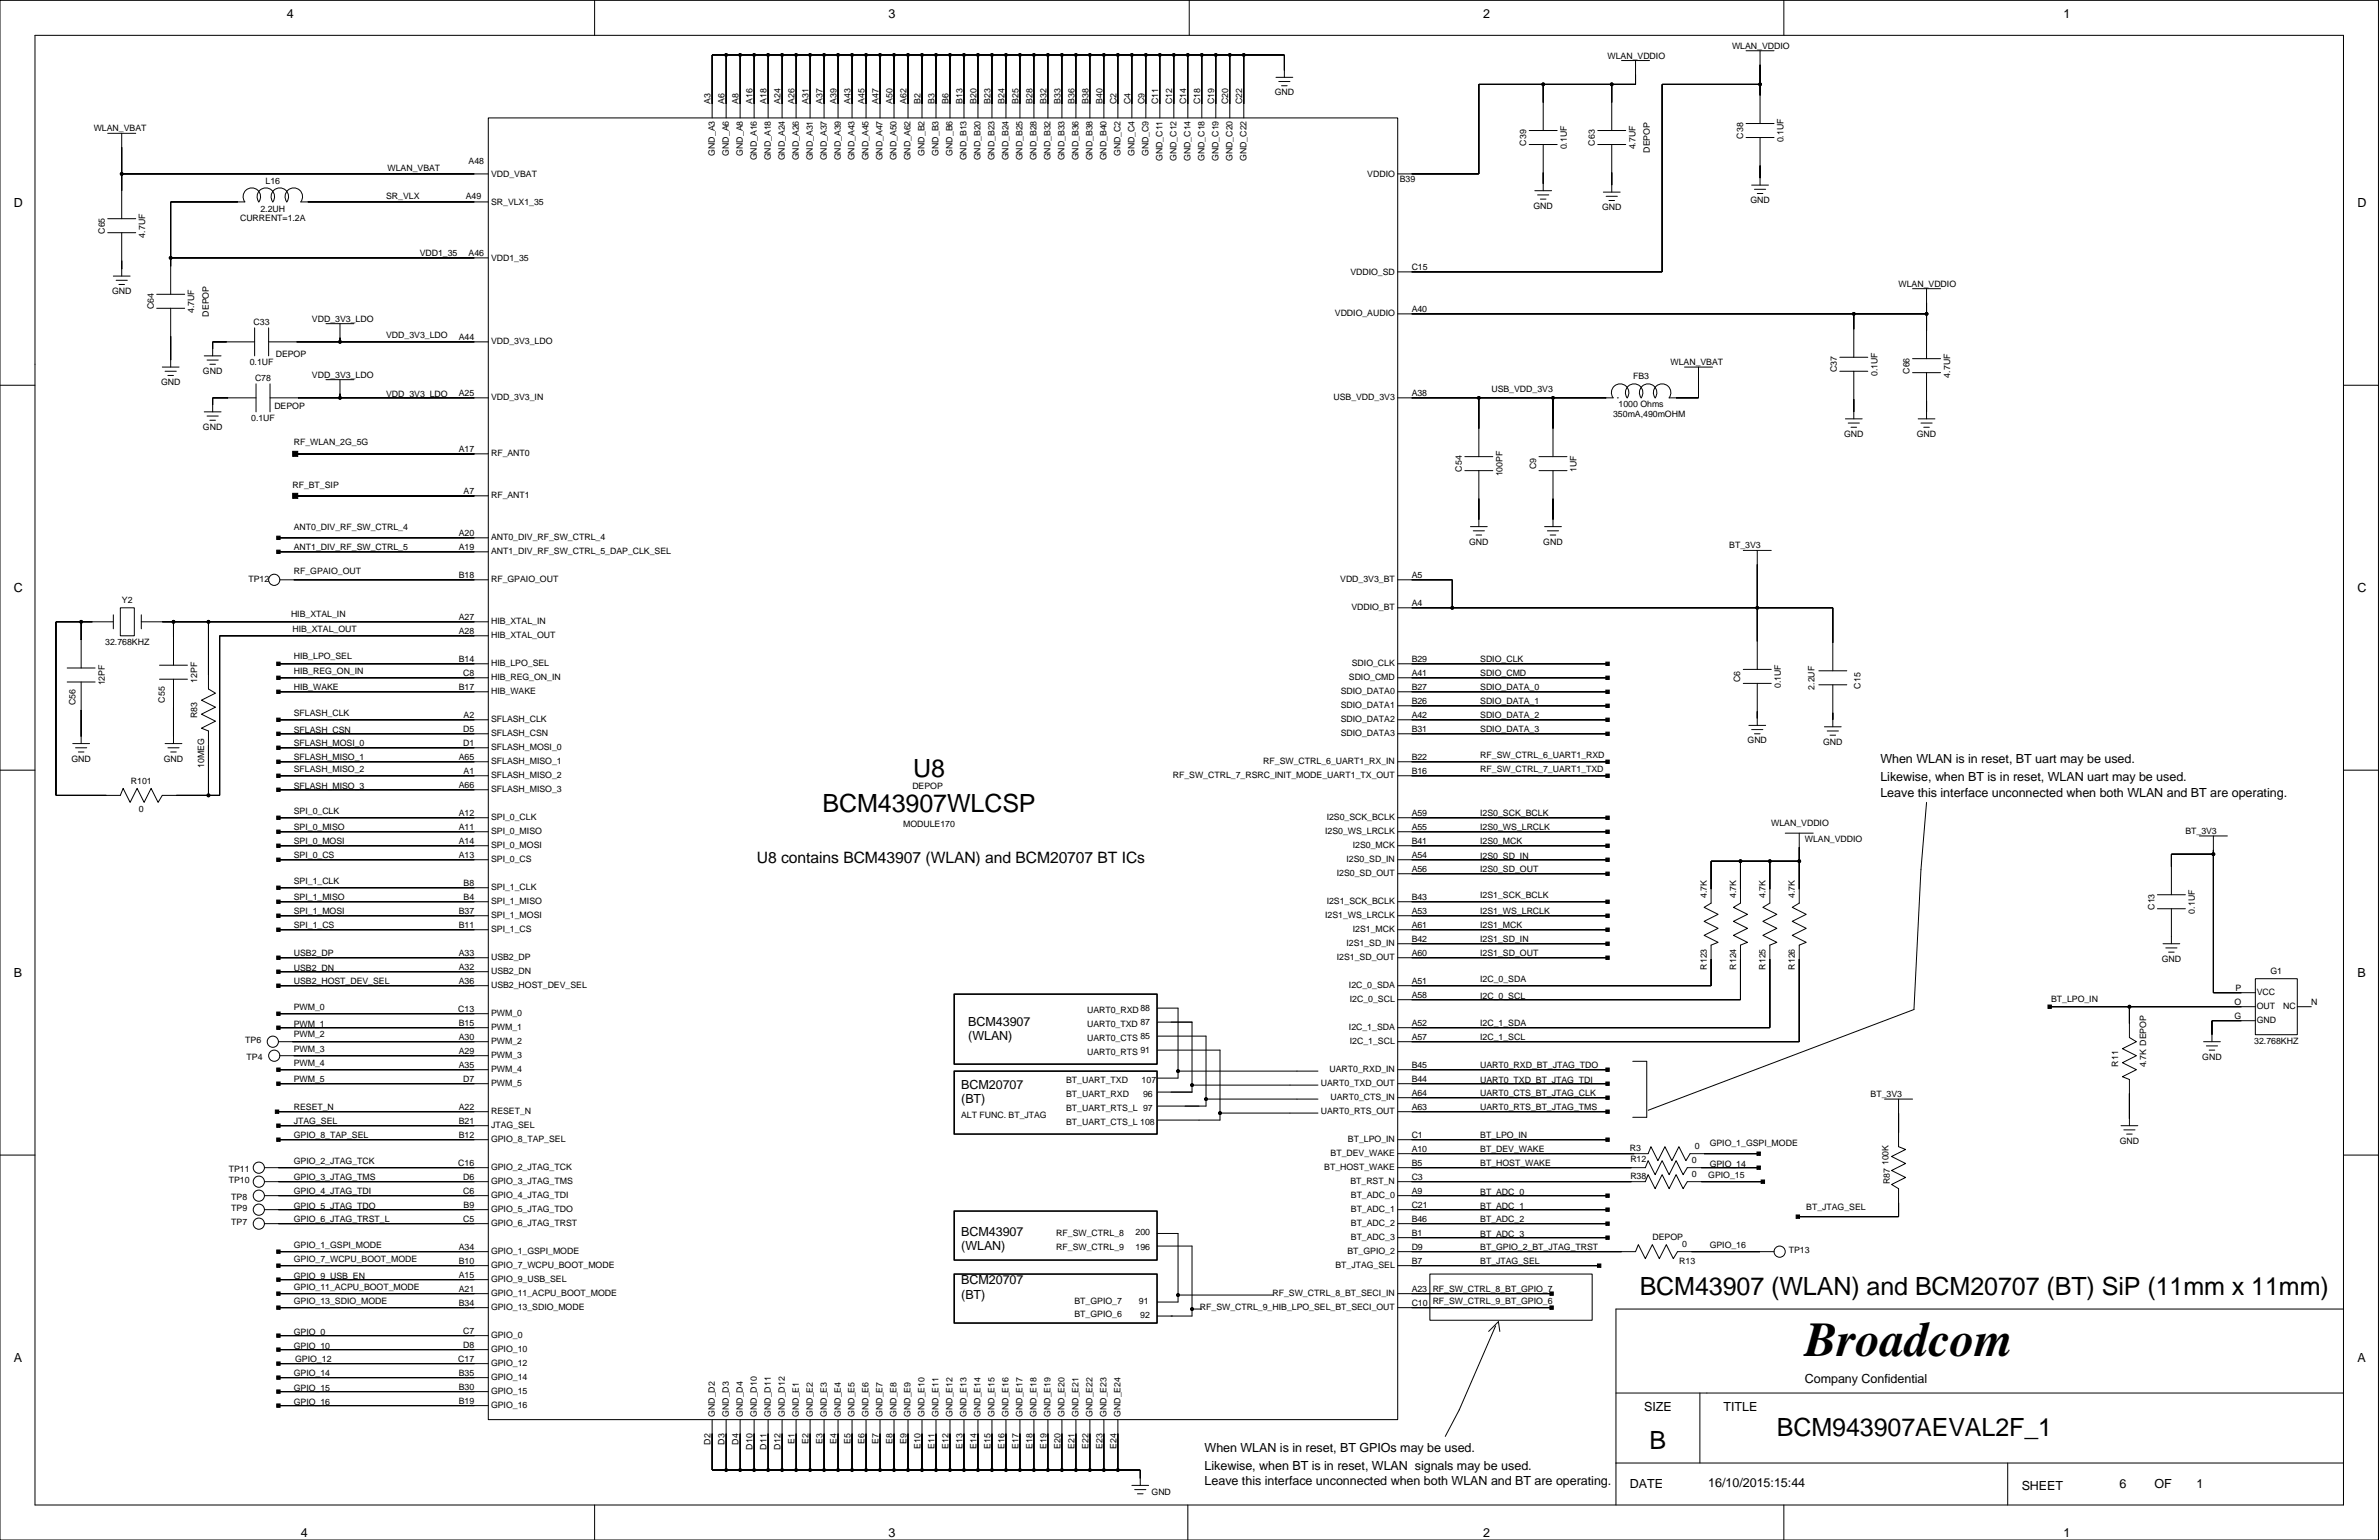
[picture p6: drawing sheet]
<svg xmlns="http://www.w3.org/2000/svg" width="432mm" height="279mm" viewBox="0 0 432 279" stroke-linecap="round" stroke-linejoin="round" font-family="sans-serif">
<defs><g id="words">
<text font-size="8.8" x="327.6" y="246.1">Broadcom</text>
<g font-size="4.6">
<text x="165.7" y="141">U8</text>
<text x="149.3" y="147.4">BCM43907WLCSP</text>
<text x="297.6" y="234.9">BCM43907 (WLAN) and BCM20707 (BT) SiP (11mm x 11mm)</text>
<text x="299.4" y="263">B</text>
<text x="322.5" y="260.6">BCM943907AEVAL2F_1</text>
</g>
<text font-size="2.8" x="137.4" y="156.6">U8 contains BCM43907 (WLAN) and BCM20707 BT ICs</text>
<g font-size="2.3">
<text x="52.1" y="3.4">4</text>
<text x="161.3" y="3.4">3</text>
<text x="269.2" y="3.4">2</text>
<text x="374.6" y="3.4">1</text>
<text x="2.5" y="37.6">D</text>
<text x="427.9" y="37.6">D</text>
<text x="2.5" y="107.5">C</text>
<text x="427.9" y="107.5">C</text>
<text x="341.3" y="138.5">When WLAN is in reset, BT uart may be used.</text>
<text x="341.3" y="141.8">Likewise, when BT is in reset, WLAN uart may be used.</text>
<text x="341.3" y="144.5">Leave this interface unconnected when both WLAN and BT are operating.</text>
<text x="2.5" y="177.3">B</text>
<text x="427.9" y="177.3">B</text>
<text x="175.7" y="186.1">BCM43907</text>
<text x="175.7" y="188.7">(WLAN)</text>
<text x="174.5" y="197.5">BCM20707</text>
<text x="174.5" y="200.2">(BT)</text>
<text x="174.5" y="224.2">BCM43907</text>
<text x="174.5" y="226.8">(WLAN)</text>
<text x="174.5" y="233">BCM20707</text>
<text x="174.5" y="235.7">(BT)</text>
<text x="2.5" y="247.1">A</text>
<text x="327.6" y="250.9">Company Confidential</text>
<text x="427.9" y="247.1">A</text>
<text x="298.4" y="256">SIZE</text>
<text x="312.8" y="256">TITLE</text>
<text x="218.6" y="263.4">When WLAN is in reset, BT GPIOs may be used.</text>
<text x="218.6" y="266.7">Likewise, when BT is in reset, WLAN signals may be used.</text>
<text x="218.6" y="269.5">Leave this interface unconnected when both WLAN and BT are operating.</text>
<text x="310.1" y="269.7">16/10/2015:15:44</text>
<text x="384.7" y="270">6</text>
<text x="398.7" y="270">1</text>
<text x="295.8" y="270">DATE</text>
<text x="366.9" y="270.2">SHEET</text>
<text x="391.1" y="270">OF</text>
<text x="54.6" y="278.9">4</text>
<text x="161.3" y="278.9">3</text>
<text x="269.2" y="278.9">2</text>
<text x="374.6" y="278.9">1</text>
</g>
<g font-size="1.6">
<text x="291.8" y="10.6">WLAN_VDDIO</text>
<text x="314.4" y="8.8">WLAN_VDDIO</text>
<text x="231.4" y="17.3">GND</text>
<text x="17" y="23.8">WLAN_VBAT</text>
<text x="129" y="18.9" transform="rotate(-90 129 18.9)">A3</text>
<text x="131.5" y="18.9" transform="rotate(-90 131.5 18.9)">A6</text>
<text x="134.1" y="18.9" transform="rotate(-90 134.1 18.9)">A8</text>
<text x="136.6" y="18.9" transform="rotate(-90 136.6 18.9)">A16</text>
<text x="139.1" y="18.9" transform="rotate(-90 139.1 18.9)">A18</text>
<text x="141.7" y="18.9" transform="rotate(-90 141.7 18.9)">A24</text>
<text x="144.2" y="18.9" transform="rotate(-90 144.2 18.9)">A26</text>
<text x="146.8" y="18.9" transform="rotate(-90 146.8 18.9)">A31</text>
<text x="149.3" y="18.9" transform="rotate(-90 149.3 18.9)">A37</text>
<text x="151.8" y="18.9" transform="rotate(-90 151.8 18.9)">A39</text>
<text x="154.4" y="18.9" transform="rotate(-90 154.4 18.9)">A43</text>
<text x="156.9" y="18.9" transform="rotate(-90 156.9 18.9)">A45</text>
<text x="159.5" y="18.9" transform="rotate(-90 159.5 18.9)">A47</text>
<text x="162" y="18.9" transform="rotate(-90 162 18.9)">A50</text>
<text x="164.5" y="18.9" transform="rotate(-90 164.5 18.9)">A62</text>
<text x="167.1" y="18.9" transform="rotate(-90 167.1 18.9)">B2</text>
<text x="169.6" y="18.9" transform="rotate(-90 169.6 18.9)">B3</text>
<text x="172.2" y="18.9" transform="rotate(-90 172.2 18.9)">B6</text>
<text x="174.7" y="18.9" transform="rotate(-90 174.7 18.9)">B13</text>
<text x="177.2" y="18.9" transform="rotate(-90 177.2 18.9)">B20</text>
<text x="179.8" y="18.9" transform="rotate(-90 179.8 18.9)">B23</text>
<text x="182.3" y="18.9" transform="rotate(-90 182.3 18.9)">B24</text>
<text x="184.8" y="18.9" transform="rotate(-90 184.8 18.9)">B25</text>
<text x="187.4" y="18.9" transform="rotate(-90 187.4 18.9)">B28</text>
<text x="189.9" y="18.9" transform="rotate(-90 189.9 18.9)">B32</text>
<text x="192.5" y="18.9" transform="rotate(-90 192.5 18.9)">B33</text>
<text x="195" y="18.9" transform="rotate(-90 195 18.9)">B36</text>
<text x="197.5" y="18.9" transform="rotate(-90 197.5 18.9)">B38</text>
<text x="200.1" y="18.9" transform="rotate(-90 200.1 18.9)">B40</text>
<text x="202.6" y="18.9" transform="rotate(-90 202.6 18.9)">C2</text>
<text x="205.2" y="18.9" transform="rotate(-90 205.2 18.9)">C4</text>
<text x="207.7" y="18.9" transform="rotate(-90 207.7 18.9)">C9</text>
<text x="210.2" y="18.9" transform="rotate(-90 210.2 18.9)">C11</text>
<text x="212.8" y="18.9" transform="rotate(-90 212.8 18.9)">C12</text>
<text x="215.3" y="18.9" transform="rotate(-90 215.3 18.9)">C14</text>
<text x="217.9" y="18.9" transform="rotate(-90 217.9 18.9)">C18</text>
<text x="220.4" y="18.9" transform="rotate(-90 220.4 18.9)">C19</text>
<text x="222.9" y="18.9" transform="rotate(-90 222.9 18.9)">C20</text>
<text x="225.5" y="18.9" transform="rotate(-90 225.5 18.9)">C22</text>
<text x="85.1" y="29.7">A48</text>
<text x="129.7" y="28.2" transform="rotate(-90 129.7 28.2)">GND_A3</text>
<text x="132.3" y="28.2" transform="rotate(-90 132.3 28.2)">GND_A6</text>
<text x="134.8" y="28.2" transform="rotate(-90 134.8 28.2)">GND_A8</text>
<text x="137.3" y="29.1" transform="rotate(-90 137.3 29.1)">GND_A16</text>
<text x="139.9" y="29.1" transform="rotate(-90 139.9 29.1)">GND_A18</text>
<text x="142.4" y="29.1" transform="rotate(-90 142.4 29.1)">GND_A24</text>
<text x="145" y="29.1" transform="rotate(-90 145 29.1)">GND_A26</text>
<text x="147.5" y="29.1" transform="rotate(-90 147.5 29.1)">GND_A31</text>
<text x="150" y="29.1" transform="rotate(-90 150 29.1)">GND_A37</text>
<text x="152.6" y="29.1" transform="rotate(-90 152.6 29.1)">GND_A39</text>
<text x="155.1" y="29.1" transform="rotate(-90 155.1 29.1)">GND_A43</text>
<text x="157.7" y="29.1" transform="rotate(-90 157.7 29.1)">GND_A45</text>
<text x="160.2" y="29.1" transform="rotate(-90 160.2 29.1)">GND_A47</text>
<text x="162.7" y="29.1" transform="rotate(-90 162.7 29.1)">GND_A50</text>
<text x="165.3" y="29.1" transform="rotate(-90 165.3 29.1)">GND_A62</text>
<text x="167.8" y="28.2" transform="rotate(-90 167.8 28.2)">GND_B2</text>
<text x="170.4" y="28.2" transform="rotate(-90 170.4 28.2)">GND_B3</text>
<text x="172.9" y="28.2" transform="rotate(-90 172.9 28.2)">GND_B6</text>
<text x="175.4" y="29.1" transform="rotate(-90 175.4 29.1)">GND_B13</text>
<text x="178" y="29.1" transform="rotate(-90 178 29.1)">GND_B20</text>
<text x="180.5" y="29.1" transform="rotate(-90 180.5 29.1)">GND_B23</text>
<text x="183.1" y="29.1" transform="rotate(-90 183.1 29.1)">GND_B24</text>
<text x="185.6" y="29.1" transform="rotate(-90 185.6 29.1)">GND_B25</text>
<text x="188.1" y="29.1" transform="rotate(-90 188.1 29.1)">GND_B28</text>
<text x="190.7" y="29.1" transform="rotate(-90 190.7 29.1)">GND_B32</text>
<text x="193.2" y="29.1" transform="rotate(-90 193.2 29.1)">GND_B33</text>
<text x="195.8" y="29.1" transform="rotate(-90 195.8 29.1)">GND_B36</text>
<text x="198.3" y="29.1" transform="rotate(-90 198.3 29.1)">GND_B38</text>
<text x="200.8" y="29.1" transform="rotate(-90 200.8 29.1)">GND_B40</text>
<text x="203.4" y="28.3" transform="rotate(-90 203.4 28.3)">GND_C2</text>
<text x="205.9" y="28.3" transform="rotate(-90 205.9 28.3)">GND_C4</text>
<text x="208.5" y="28.3" transform="rotate(-90 208.5 28.3)">GND_C9</text>
<text x="211" y="29.2" transform="rotate(-90 211 29.2)">GND_C11</text>
<text x="213.5" y="29.2" transform="rotate(-90 213.5 29.2)">GND_C12</text>
<text x="216.1" y="29.2" transform="rotate(-90 216.1 29.2)">GND_C14</text>
<text x="218.6" y="29.2" transform="rotate(-90 218.6 29.2)">GND_C18</text>
<text x="221.2" y="29.2" transform="rotate(-90 221.2 29.2)">GND_C19</text>
<text x="223.7" y="29.2" transform="rotate(-90 223.7 29.2)">GND_C20</text>
<text x="226.2" y="29.2" transform="rotate(-90 226.2 29.2)">GND_C22</text>
<text x="277" y="26.4" transform="rotate(-90 277 26.4)">C39</text>
<text x="284.4" y="27.1" transform="rotate(-90 284.4 27.1)">0.1UF</text>
<text x="289.5" y="26.4" transform="rotate(-90 289.5 26.4)">C63</text>
<text x="296.8" y="27.1" transform="rotate(-90 296.8 27.1)">4.7UF</text>
<text x="299.4" y="27.7" transform="rotate(-90 299.4 27.7)">DEPOP</text>
<text x="316.4" y="25.1" transform="rotate(-90 316.4 25.1)">C38</text>
<text x="323.7" y="25.8" transform="rotate(-90 323.7 25.8)">0.1UF</text>
<text x="48.2" y="33.3">L16</text>
<text x="70.3" y="30.9">WLAN_VBAT</text>
<text x="89.1" y="32">VDD_VBAT</text>
<text x="248.2" y="32">VDDIO</text>
<text x="254.1" y="33.1">B39</text>
<text x="43.6" y="40.1">CURRENT=1.2A</text>
<text x="47.3" y="38.4">2.2UH</text>
<text x="70.1" y="36">SR_VLX</text>
<text x="84.5" y="36">A49</text>
<text x="89.1" y="37.1">SR_VLX1_35</text>
<text x="278.3" y="37.9">GND</text>
<text x="290.8" y="38.1">GND</text>
<text x="317.7" y="36.9">GND</text>
<text x="19" y="42.4" transform="rotate(-90 19 42.4)">C65</text>
<text x="26.4" y="43.1" transform="rotate(-90 26.4 43.1)">4.7UF</text>
<text x="76.2" y="46.4">VDD1_35</text>
<text x="85.1" y="46.4">A46</text>
<text x="89.1" y="47.3">VDD1_35</text>
<text x="20.3" y="53.4">GND</text>
<text x="245.1" y="49.8">VDDIO_SD</text>
<text x="256.2" y="49">C15</text>
<text x="344.6" y="52">WLAN_VDDIO</text>
<text x="27.9" y="56.1" transform="rotate(-90 27.9 56.1)">C64</text>
<text x="35.3" y="56.8" transform="rotate(-90 35.3 56.8)">4.7UF</text>
<text x="37.9" y="57.4" transform="rotate(-90 37.9 57.4)">DEPOP</text>
<text x="46" y="58.9">C33</text>
<text x="56.6" y="58.4">VDD_3V3_LDO</text>
<text x="242.3" y="57.4">VDDIO_AUDIO</text>
<text x="256.2" y="56.6">A40</text>
<text x="50.1" y="64.7">DEPOP</text>
<text x="70.1" y="61.4">VDD_3V3_LDO</text>
<text x="83.3" y="61.7">A44</text>
<text x="89.1" y="62.5">VDD_3V3_LDO</text>
<text x="29.2" y="69.9">GND</text>
<text x="36.8" y="67.8">GND</text>
<text x="45.3" y="66.3">0.1UF</text>
<text x="46.3" y="69.1">C78</text>
<text x="56.6" y="68.5">VDD_3V3_LDO</text>
<text x="83.3" y="71.8">A25</text>
<text x="256.2" y="71.8">A38</text>
<text x="270.7" y="71.1">USB_VDD_3V3</text>
<text x="296.4" y="68.8">FB3</text>
<text x="303.2" y="66.2">WLAN_VBAT</text>
<text x="333.4" y="67.5" transform="rotate(-90 333.4 67.5)">C37</text>
<text x="340.8" y="68.2" transform="rotate(-90 340.8 68.2)">0.1UF</text>
<text x="346.6" y="67.8" transform="rotate(-90 346.6 67.8)">C66</text>
<text x="354" y="68.5" transform="rotate(-90 354 68.5)">4.7UF</text>
<text x="36.8" y="78">GND</text>
<text x="45.6" y="76.5">0.1UF</text>
<text x="49.8" y="74.1">DEPOP</text>
<text x="70.1" y="72.1">VDD_3V3_LDO</text>
<text x="89.1" y="72.7">VDD_3V3_IN</text>
<text x="242" y="72.7">USB_VDD_3V3</text>
<text x="292.8" y="75.6">350mA,490mOHM</text>
<text x="293.8" y="73.9">1000 Ohms</text>
<text x="53.3" y="80.7">RF_WLAN_2G_5G</text>
<text x="83.3" y="82">A17</text>
<text x="89.1" y="82.8">RF_ANT0</text>
<text x="334.7" y="79.3">GND</text>
<text x="347.9" y="79.3">GND</text>
<text x="53.1" y="88.6">RF_BT_SIP</text>
<text x="84.2" y="89.6">A7</text>
<text x="265.3" y="85.6" transform="rotate(-90 265.3 85.6)">C54</text>
<text x="272.7" y="86.4" transform="rotate(-90 272.7 86.4)">100PF</text>
<text x="278.8" y="85.1" transform="rotate(-90 278.8 85.1)">C9</text>
<text x="286.2" y="85.6" transform="rotate(-90 286.2 85.6)">1UF</text>
<text x="89.1" y="90.4">RF_ANT1</text>
<text x="53.3" y="96.2">ANT0_DIV_RF_SW_CTRL_4</text>
<text x="53.3" y="99.8">ANT1_DIV_RF_SW_CTRL_5</text>
<text x="83.3" y="99.8">A19</text>
<text x="83.3" y="97.2">A20</text>
<text x="89.1" y="98.1">ANT0_DIV_RF_SW_CTRL_4</text>
<text x="89.1" y="100.6">ANT1_DIV_RF_SW_CTRL_5_DAP_CLK_SEL</text>
<text x="266.7" y="98.8">GND</text>
<text x="280.1" y="98.8">GND</text>
<text x="313.9" y="99.5">BT_3V3</text>
<text x="45.1" y="105.7">TP12</text>
<text x="53.3" y="104.1">RF_GPAIO_OUT</text>
<text x="83.3" y="104.8">B18</text>
<text x="89.1" y="105.7">RF_GPAIO_OUT</text>
<text x="243.3" y="105.7">VDD_3V3_BT</text>
<text x="256.2" y="104.8">A5</text>
<text x="22.1" y="109.5">Y2</text>
<text x="52.8" y="111.9">HIB_XTAL_IN</text>
<text x="83.3" y="112.5">A27</text>
<text x="89.1" y="113.3">HIB_XTAL_IN</text>
<text x="245.3" y="110.7">VDDIO_BT</text>
<text x="256.2" y="109.9">A4</text>
<text x="19.1" y="117.1">32.768KHZ</text>
<text x="53.1" y="114.7">HIB_XTAL_OUT</text>
<text x="53.3" y="119.6">HIB_LPO_SEL</text>
<text x="83.3" y="115">A28</text>
<text x="89.1" y="115.8">HIB_XTAL_OUT</text>
<text x="19" y="124.4" transform="rotate(-90 19 124.4)">12PF</text>
<text x="35.8" y="123.8" transform="rotate(-90 35.8 123.8)">12PF</text>
<text x="53.3" y="122.4">HIB_REG_ON_IN</text>
<text x="53.3" y="125.1">HIB_WAKE</text>
<text x="83.3" y="125.1">B17</text>
<text x="83.3" y="120.1">B14</text>
<text x="84.1" y="122.6">C8</text>
<text x="89.1" y="120.9">HIB_LPO_SEL</text>
<text x="89.1" y="123.4">HIB_REG_ON_IN</text>
<text x="89.1" y="126">HIB_WAKE</text>
<text x="243.3" y="126">SDIO_DATA0</text>
<text x="244.8" y="123.4">SDIO_CMD</text>
<text x="245.4" y="120.9">SDIO_CLK</text>
<text x="256.2" y="125.1">B27</text>
<text x="256.2" y="122.6">A41</text>
<text x="256.2" y="120.1">B29</text>
<text x="268.7" y="125.1">SDIO_DATA_0</text>
<text x="268.7" y="122.6">SDIO_CMD</text>
<text x="268.7" y="120.1">SDIO_CLK</text>
<text x="315.9" y="123.7" transform="rotate(-90 315.9 123.7)">C6</text>
<text x="323.2" y="124.9" transform="rotate(-90 323.2 124.9)">0.1UF</text>
<text x="329.3" y="125.1" transform="rotate(-90 329.3 125.1)">2.2UF</text>
<text x="337.7" y="124.9" transform="rotate(-90 337.7 124.9)">C15</text>
<text x="13.7" y="128" transform="rotate(-90 13.7 128)">C56</text>
<text x="29.9" y="127.5" transform="rotate(-90 29.9 127.5)">C55</text>
<text x="35.8" y="130.3" transform="rotate(-90 35.8 130.3)">R83</text>
<text x="53.3" y="130">SFLASH_CLK</text>
<text x="84.2" y="130.2">A2</text>
<text x="89.1" y="131.1">SFLASH_CLK</text>
<text x="243.3" y="128.5">SDIO_DATA1</text>
<text x="243.3" y="131.1">SDIO_DATA2</text>
<text x="256.2" y="130.2">A42</text>
<text x="256.2" y="127.7">B26</text>
<text x="268.7" y="130.2">SDIO_DATA_2</text>
<text x="268.7" y="127.7">SDIO_DATA_1</text>
<text x="53.3" y="137.8">SFLASH_MISO_1</text>
<text x="53.3" y="135.3">SFLASH_MOSI_0</text>
<text x="53.3" y="133">SFLASH_CSN</text>
<text x="83.3" y="137.8">A65</text>
<text x="84.1" y="135.3">D1</text>
<text x="84.1" y="132.8">D5</text>
<text x="89.1" y="133.6">SFLASH_CSN</text>
<text x="89.1" y="136.1">SFLASH_MOSI_0</text>
<text x="243.3" y="133.6">SDIO_DATA3</text>
<text x="256.2" y="137.8">B22</text>
<text x="256.2" y="132.8">B31</text>
<text x="268.7" y="132.8">SDIO_DATA_3</text>
<text x="268.7" y="137.6">RF_SW_CTRL_6_UART1_RXD</text>
<text x="317.2" y="134.9">GND</text>
<text x="330.9" y="135.1">GND</text>
<text x="13" y="138.2">GND</text>
<text x="23.8" y="142.2">R101</text>
<text x="29.7" y="138.2">GND</text>
<text x="37" y="139.4" transform="rotate(-90 37 139.4)">10MEG</text>
<text x="53.3" y="140.1">SFLASH_MISO_2</text>
<text x="53.3" y="143.2">SFLASH_MISO_3</text>
<text x="83.3" y="142.9">A66</text>
<text x="84.2" y="140.4">A1</text>
<text x="89.1" y="138.7">SFLASH_MISO_1</text>
<text x="89.1" y="141.2">SFLASH_MISO_2</text>
<text x="89.1" y="143.8">SFLASH_MISO_3</text>
<text x="165.6" y="143.2">DEPOP</text>
<text x="212.9" y="141.2">RF_SW_CTRL_7_RSRC_INIT_MODE_UART1_TX_OUT</text>
<text x="229.3" y="138.7">RF_SW_CTRL_6_UART1_RX_IN</text>
<text x="256.2" y="140.4">B16</text>
<text x="268.7" y="140.1">RF_SW_CTRL_7_UART1_TXD</text>
<text x="25.2" y="147.3">0</text>
<text x="53.3" y="147.7">SPI_0_CLK</text>
<text x="83.3" y="148">A12</text>
<text x="89.1" y="148.8">SPI_0_CLK</text>
<text x="240.8" y="148.8">I2S0_SCK_BCLK</text>
<text x="256.2" y="148">A59</text>
<text x="268.7" y="148">I2S0_SCK_BCLK</text>
<text x="321.5" y="149.8">WLAN_VDDIO</text>
<text x="53.3" y="150.5">SPI_0_MISO</text>
<text x="53.3" y="153.1">SPI_0_MOSI</text>
<text x="53.3" y="155.6">SPI_0_CS</text>
<text x="83.3" y="155.6">A13</text>
<text x="83.3" y="153.1">A14</text>
<text x="83.3" y="150.5">A11</text>
<text x="89.1" y="151.4">SPI_0_MISO</text>
<text x="89.1" y="153.9">SPI_0_MOSI</text>
<text x="163.9" y="150">MODULE170</text>
<text x="240.5" y="151.4">I2S0_WS_LRCLK</text>
<text x="245.5" y="153.9">I2S0_MCK</text>
<text x="256.2" y="155.6">A54</text>
<text x="256.2" y="153.1">B41</text>
<text x="256.2" y="150.5">A55</text>
<text x="268.7" y="153.1">I2S0_MCK</text>
<text x="268.7" y="150.5">I2S0_WS_LRCLK</text>
<text x="268.7" y="155.9">I2S0_SD_IN</text>
<text x="327.6" y="152.8">WLAN_VDDIO</text>
<text x="396.7" y="151.3">BT_3V3</text>
<text x="53.3" y="160.4">SPI_1_CLK</text>
<text x="84.2" y="160.7">B8</text>
<text x="89.1" y="156.5">SPI_0_CS</text>
<text x="89.1" y="161.5">SPI_1_CLK</text>
<text x="242.6" y="159">I2S0_SD_OUT</text>
<text x="244.4" y="156.5">I2S0_SD_IN</text>
<text x="256.2" y="158.2">A56</text>
<text x="268.7" y="158.2">I2S0_SD_OUT</text>
<text x="53.3" y="163.2">SPI_1_MISO</text>
<text x="53.3" y="165.8">SPI_1_MOSI</text>
<text x="83.3" y="165.8">B37</text>
<text x="84.2" y="163.2">B4</text>
<text x="89.1" y="164.1">SPI_1_MISO</text>
<text x="89.1" y="166.6">SPI_1_MOSI</text>
<text x="240.5" y="166.6">I2S1_WS_LRCLK</text>
<text x="240.8" y="164.1">I2S1_SCK_BCLK</text>
<text x="256.2" y="165.8">A53</text>
<text x="256.2" y="163.2">B43</text>
<text x="268.7" y="165.8">I2S1_WS_LRCLK</text>
<text x="268.7" y="163">I2S1_SCK_BCLK</text>
<text x="309.8" y="162.9" transform="rotate(-90 309.8 162.9)">4.7K</text>
<text x="315.1" y="162.9" transform="rotate(-90 315.1 162.9)">4.7K</text>
<text x="320.4" y="162.9" transform="rotate(-90 320.4 162.9)">4.7K</text>
<text x="325.8" y="162.9" transform="rotate(-90 325.8 162.9)">4.7K</text>
<text x="391" y="165.1" transform="rotate(-90 391 165.1)">C13</text>
<text x="398.4" y="165.8" transform="rotate(-90 398.4 165.8)">0.1UF</text>
<text x="53.3" y="168.3">SPI_1_CS</text>
<text x="53.3" y="173.4">USB2_DP</text>
<text x="83.3" y="173.4">A33</text>
<text x="83.3" y="168.3">B11</text>
<text x="89.1" y="169.2">SPI_1_CS</text>
<text x="244.4" y="171.7">I2S1_SD_IN</text>
<text x="245.5" y="169.2">I2S1_MCK</text>
<text x="256.2" y="173.4">A60</text>
<text x="256.2" y="170.9">B42</text>
<text x="256.2" y="168.3">A61</text>
<text x="268.7" y="168.3">I2S1_MCK</text>
<text x="268.7" y="173.4">I2S1_SD_OUT</text>
<text x="268.7" y="170.9">I2S1_SD_IN</text>
<text x="53.3" y="176.2">USB2_DN</text>
<text x="53.3" y="178.5">USB2_HOST_DEV_SEL</text>
<text x="83.3" y="178.5">A36</text>
<text x="83.3" y="175.9">A32</text>
<text x="89.1" y="174.2">USB2_DP</text>
<text x="89.1" y="176.8">USB2_DN</text>
<text x="89.1" y="179.3">USB2_HOST_DEV_SEL</text>
<text x="242.6" y="174.2">I2S1_SD_OUT</text>
<text x="244.8" y="179.3">I2C_0_SDA</text>
<text x="256.2" y="178.5">A51</text>
<text x="268.7" y="178.2">I2C_0_SDA</text>
<text x="309.8" y="175.9" transform="rotate(-90 309.8 175.9)">R123</text>
<text x="315.1" y="175.9" transform="rotate(-90 315.1 175.9)">R124</text>
<text x="320.4" y="175.9" transform="rotate(-90 320.4 175.9)">R125</text>
<text x="325.8" y="175.9" transform="rotate(-90 325.8 175.9)">R126</text>
<text x="392.4" y="174.5">GND</text>
<text x="405.8" y="179.7">P</text>
<text x="412.1" y="176.8">G1</text>
<text x="53.3" y="183.3">PWM_0</text>
<text x="83.2" y="183.6">C13</text>
<text x="89.1" y="184.4">PWM_0</text>
<text x="197.3" y="183.8">UART0_RXD</text>
<text x="207" y="183.4">88</text>
<text x="207" y="185.9">87</text>
<text x="245" y="181.9">I2C_0_SCL</text>
<text x="256.2" y="181">A58</text>
<text x="268.7" y="181.3">I2C_0_SCL</text>
<text x="372.3" y="181.8">BT_LPO_IN</text>
<text x="405.6" y="184.8">G</text>
<text x="405.6" y="182.3">O</text>
<text x="409.6" y="183.1">OUT</text>
<text x="409.6" y="185.7">GND</text>
<text x="409.6" y="180.6">VCC</text>
<text x="414.4" y="183.1">NC</text>
<text x="419.5" y="182.3">N</text>
<text x="44.5" y="189.2">TP6</text>
<text x="53.3" y="186.3">PWM_1</text>
<text x="53.3" y="190.9">PWM_3</text>
<text x="53.3" y="188.1">PWM_2</text>
<text x="83.3" y="191.2">A29</text>
<text x="83.3" y="188.6">A30</text>
<text x="83.3" y="186.1">B15</text>
<text x="89.1" y="186.9">PWM_1</text>
<text x="89.1" y="189.5">PWM_2</text>
<text x="197.3" y="186.3">UART0_TXD</text>
<text x="197.3" y="188.9">UART0_CTS</text>
<text x="197.3" y="191.4">UART0_RTS</text>
<text x="207" y="188.5">85</text>
<text x="207" y="191">91</text>
<text x="244.8" y="186.9">I2C_1_SDA</text>
<text x="245" y="189.5">I2C_1_SCL</text>
<text x="256.2" y="188.6">A57</text>
<text x="256.2" y="186.1">A52</text>
<text x="268.7" y="188.6">I2C_1_SCL</text>
<text x="268.7" y="186.1">I2C_1_SDA</text>
<text x="409.2" y="189.5">32.768KHZ</text>
<text x="44.8" y="192.3">TP4</text>
<text x="53.3" y="196.3">PWM_5</text>
<text x="53.3" y="193.5">PWM_4</text>
<text x="83.3" y="193.7">A35</text>
<text x="84.1" y="196.3">D7</text>
<text x="89.1" y="192">PWM_3</text>
<text x="89.1" y="194.6">PWM_4</text>
<text x="89.1" y="197.1">PWM_5</text>
<text x="193.5" y="196.5">BT_UART_TXD</text>
<text x="207.2" y="196.5">107</text>
<text x="239.7" y="197.1">UART0_TXD_OUT</text>
<text x="241.3" y="194.6">UART0_RXD_IN</text>
<text x="256.2" y="196.3">B44</text>
<text x="256.2" y="193.7">B45</text>
<text x="268.7" y="196.5">UART0_TXD_BT_JTAG_TDI</text>
<text x="268.7" y="193.7">UART0_RXD_BT_JTAG_TDO</text>
<text x="384.4" y="193.5" transform="rotate(-90 384.4 193.5)">R11</text>
<text x="389.5" y="193.7" transform="rotate(-90 389.5 193.7)">4.7K DEPOP</text>
<text x="399.7" y="192.3">GND</text>
<text x="53.3" y="203.9">JTAG_SEL</text>
<text x="53.3" y="201.3">RESET_N</text>
<text x="83.3" y="203.9">B21</text>
<text x="83.3" y="201.3">A22</text>
<text x="89.1" y="202.2">RESET_N</text>
<text x="174.5" y="202.9">ALT FUNC. BT_JTAG</text>
<text x="193.5" y="199">BT_UART_RXD</text>
<text x="193.5" y="201.6">BT_UART_RTS_L 97</text>
<text x="207.5" y="199">96</text>
<text x="239.7" y="202.2">UART0_RTS_OUT</text>
<text x="241.5" y="199.6">UART0_CTS_IN</text>
<text x="256.2" y="201.3">A63</text>
<text x="256.2" y="198.8">A64</text>
<text x="268.7" y="198.8">UART0_CTS_BT_JTAG_CLK</text>
<text x="268.7" y="201.3">UART0_RTS_BT_JTAG_TMS</text>
<text x="339.5" y="199">BT_3V3</text>
<text x="53.3" y="206.4">GPIO_8_TAP_SEL</text>
<text x="83.3" y="206.4">B12</text>
<text x="89.1" y="204.7">JTAG_SEL</text>
<text x="89.1" y="207.2">GPIO_8_TAP_SEL</text>
<text x="193.5" y="204.1">BT_UART_CTS_L 108</text>
<text x="241.5" y="209.8">BT_DEV_WAKE</text>
<text x="244.7" y="207.2">BT_LPO_IN</text>
<text x="256.2" y="208.9">A10</text>
<text x="256.2" y="206.4">C1</text>
<text x="268.7" y="206.4">BT_LPO_IN</text>
<text x="268.7" y="208.9">BT_DEV_WAKE</text>
<text x="295.8" y="208.8">R3</text>
<text x="307.6" y="208.5">0</text>
<text x="310.3" y="207.9">GPIO_1_GSPI_MODE</text>
<text x="384.7" y="207.5">GND</text>
<text x="41.5" y="212.6">TP11</text>
<text x="41.5" y="214.6">TP10</text>
<text x="53.3" y="211.2">GPIO_2_JTAG_TCK</text>
<text x="53.3" y="214">GPIO_3_JTAG_TMS</text>
<text x="83.2" y="211.5">C16</text>
<text x="84.1" y="214">D6</text>
<text x="89.1" y="212.3">GPIO_2_JTAG_TCK</text>
<text x="89.1" y="214.9">GPIO_3_JTAG_TMS</text>
<text x="240.4" y="212.3">BT_HOST_WAKE</text>
<text x="245.1" y="214.9">BT_RST_N</text>
<text x="256.2" y="214">C3</text>
<text x="256.2" y="211.5">B5</text>
<text x="268.7" y="211.5">BT_HOST_WAKE</text>
<text x="295.9" y="210.8">R12</text>
<text x="295.9" y="213.8">R38</text>
<text x="307.1" y="211.1">0</text>
<text x="307.1" y="213.6">0</text>
<text x="310.1" y="213.8">GPIO_15</text>
<text x="310.3" y="211.7">GPIO_14</text>
<text x="342.8" y="211.4" transform="rotate(-90 342.8 211.4)">100K</text>
<text x="343" y="214.8" transform="rotate(-90 343 214.8)">R87</text>
<text x="42" y="217.7">TP8</text>
<text x="42" y="219.7">TP9</text>
<text x="53.3" y="219.4">GPIO_5_JTAG_TDO</text>
<text x="53.3" y="216.6">GPIO_4_JTAG_TDI</text>
<text x="53.3" y="221.6">GPIO_6_JTAG_TRST_L</text>
<text x="84.1" y="221.6">C5</text>
<text x="84.1" y="216.6">C6</text>
<text x="84.2" y="219.1">B9</text>
<text x="89.1" y="217.4">GPIO_4_JTAG_TDI</text>
<text x="89.1" y="219.9">GPIO_5_JTAG_TDO</text>
<text x="245.2" y="217.4">BT_ADC_0</text>
<text x="245.2" y="219.9">BT_ADC_1</text>
<text x="256.2" y="221.6">B46</text>
<text x="256.2" y="219.1">C21</text>
<text x="256.2" y="216.6">A9</text>
<text x="268.7" y="216.8">BT_ADC_0</text>
<text x="268.7" y="219.4">BT_ADC_1</text>
<text x="268.7" y="221.6">BT_ADC_2</text>
<text x="327.8" y="219.6">BT_JTAG_SEL</text>
<text x="42" y="222.2">TP7</text>
<text x="53.3" y="226.5">GPIO_1_GSPI_MODE</text>
<text x="83.3" y="226.7">A34</text>
<text x="89.1" y="222.5">GPIO_6_JTAG_TRST</text>
<text x="89.1" y="227.6">GPIO_1_GSPI_MODE</text>
<text x="191.7" y="224.2">RF_SW_CTRL_8</text>
<text x="191.7" y="226.7">RF_SW_CTRL_9</text>
<text x="206.1" y="224">200</text>
<text x="206.1" y="226.8">196</text>
<text x="244.6" y="227.6">BT_GPIO_2</text>
<text x="245.2" y="222.5">BT_ADC_2</text>
<text x="245.2" y="225">BT_ADC_3</text>
<text x="256.2" y="226.7">D9</text>
<text x="256.2" y="224.2">B1</text>
<text x="268.7" y="224.4">BT_ADC_3</text>
<text x="268.7" y="226.7">BT_GPIO_2_BT_JTAG_TRST</text>
<text x="299.9" y="225">DEPOP</text>
<text x="305.3" y="226.3">0</text>
<text x="310.3" y="226.5">GPIO_16</text>
<text x="324.7" y="227.3">TP13</text>
<text x="53.3" y="232.1">GPIO_9_USB_EN</text>
<text x="53.3" y="229">GPIO_7_WCPU_BOOT_MODE</text>
<text x="83.3" y="231.8">A15</text>
<text x="83.3" y="229.3">B10</text>
<text x="89.1" y="230.1">GPIO_7_WCPU_BOOT_MODE</text>
<text x="89.1" y="232.6">GPIO_9_USB_SEL</text>
<text x="242.4" y="230.1">BT_JTAG_SEL</text>
<text x="256.2" y="229.3">B7</text>
<text x="268.7" y="229.3">BT_JTAG_SEL</text>
<text x="304.8" y="229.3">R13</text>
<text x="53.3" y="234.1">GPIO_11_ACPU_BOOT_MODE</text>
<text x="53.3" y="236.6">GPIO_13_SDIO_MODE</text>
<text x="83.3" y="236.9">B34</text>
<text x="83.3" y="234.3">A21</text>
<text x="89.1" y="235.2">GPIO_11_ACPU_BOOT_MODE</text>
<text x="89.1" y="237.7">GPIO_13_SDIO_MODE</text>
<text x="195" y="236.6">BT_GPIO_7</text>
<text x="195" y="238.9">BT_GPIO_6</text>
<text x="206.7" y="236.6">91</text>
<text x="207" y="239.2">92</text>
<text x="217.8" y="237.7">RF_SW_CTRL_9_HIB_LPO_SEL_BT_SECI_OUT</text>
<text x="231" y="235.2">RF_SW_CTRL_8_BT_SECI_IN</text>
<text x="256.2" y="236.9">C10</text>
<text x="256.2" y="234.3">A23</text>
<text x="260" y="236.6">RF_SW_CTRL_9_BT_GPIO_6</text>
<text x="260" y="234.3">RF_SW_CTRL_8_BT_GPIO_7</text>
<text x="53.3" y="242.2">GPIO_0</text>
<text x="53.3" y="244.8">GPIO_10</text>
<text x="84.1" y="244.5">D8</text>
<text x="84.1" y="242">C7</text>
<text x="89.1" y="242.8">GPIO_0</text>
<text x="89.1" y="245.3">GPIO_10</text>
<text x="53.3" y="249.6">GPIO_14</text>
<text x="53.6" y="247">GPIO_12</text>
<text x="83.2" y="247">C17</text>
<text x="83.3" y="249.6">B35</text>
<text x="89.1" y="247.9">GPIO_12</text>
<text x="89.1" y="250.4">GPIO_14</text>
<text x="53.3" y="252.4">GPIO_15</text>
<text x="53.3" y="254.9">GPIO_16</text>
<text x="83.3" y="254.7">B19</text>
<text x="83.3" y="252.1">B30</text>
<text x="89.1" y="253">GPIO_15</text>
<text x="89.1" y="255.5">GPIO_16</text>
<text x="129.7" y="257.1" transform="rotate(-90 129.7 257.1)">GND_D2</text>
<text x="132.3" y="257.1" transform="rotate(-90 132.3 257.1)">GND_D3</text>
<text x="134.8" y="257.1" transform="rotate(-90 134.8 257.1)">GND_D4</text>
<text x="137.3" y="257.1" transform="rotate(-90 137.3 257.1)">GND_D10</text>
<text x="139.9" y="257.1" transform="rotate(-90 139.9 257.1)">GND_D11</text>
<text x="142.4" y="257.1" transform="rotate(-90 142.4 257.1)">GND_D12</text>
<text x="145" y="257.1" transform="rotate(-90 145 257.1)">GND_E1</text>
<text x="147.5" y="257.1" transform="rotate(-90 147.5 257.1)">GND_E2</text>
<text x="150" y="257.1" transform="rotate(-90 150 257.1)">GND_E3</text>
<text x="152.6" y="257.1" transform="rotate(-90 152.6 257.1)">GND_E4</text>
<text x="155.1" y="257.1" transform="rotate(-90 155.1 257.1)">GND_E5</text>
<text x="157.7" y="257.1" transform="rotate(-90 157.7 257.1)">GND_E6</text>
<text x="160.2" y="257.1" transform="rotate(-90 160.2 257.1)">GND_E7</text>
<text x="162.7" y="257.1" transform="rotate(-90 162.7 257.1)">GND_E8</text>
<text x="165.3" y="257.1" transform="rotate(-90 165.3 257.1)">GND_E9</text>
<text x="167.8" y="257.1" transform="rotate(-90 167.8 257.1)">GND_E10</text>
<text x="170.4" y="257.1" transform="rotate(-90 170.4 257.1)">GND_E11</text>
<text x="172.9" y="257.1" transform="rotate(-90 172.9 257.1)">GND_E12</text>
<text x="175.4" y="257.1" transform="rotate(-90 175.4 257.1)">GND_E13</text>
<text x="178" y="257.1" transform="rotate(-90 178 257.1)">GND_E14</text>
<text x="180.5" y="257.1" transform="rotate(-90 180.5 257.1)">GND_E15</text>
<text x="183.1" y="257.1" transform="rotate(-90 183.1 257.1)">GND_E16</text>
<text x="185.6" y="257.1" transform="rotate(-90 185.6 257.1)">GND_E17</text>
<text x="188.1" y="257.1" transform="rotate(-90 188.1 257.1)">GND_E18</text>
<text x="190.7" y="257.1" transform="rotate(-90 190.7 257.1)">GND_E19</text>
<text x="193.2" y="257.1" transform="rotate(-90 193.2 257.1)">GND_E20</text>
<text x="195.8" y="257.1" transform="rotate(-90 195.8 257.1)">GND_E21</text>
<text x="198.3" y="257.1" transform="rotate(-90 198.3 257.1)">GND_E22</text>
<text x="200.8" y="257.1" transform="rotate(-90 200.8 257.1)">GND_E23</text>
<text x="203.4" y="257.1" transform="rotate(-90 203.4 257.1)">GND_E24</text>
<text x="129" y="262.1" transform="rotate(-90 129 262.1)">D2</text>
<text x="131.5" y="262.1" transform="rotate(-90 131.5 262.1)">D3</text>
<text x="134.1" y="262.1" transform="rotate(-90 134.1 262.1)">D4</text>
<text x="136.6" y="263" transform="rotate(-90 136.6 263)">D10</text>
<text x="139.1" y="263" transform="rotate(-90 139.1 263)">D11</text>
<text x="141.7" y="263" transform="rotate(-90 141.7 263)">D12</text>
<text x="144.2" y="262" transform="rotate(-90 144.2 262)">E1</text>
<text x="146.8" y="262" transform="rotate(-90 146.8 262)">E2</text>
<text x="149.3" y="262" transform="rotate(-90 149.3 262)">E3</text>
<text x="151.8" y="262" transform="rotate(-90 151.8 262)">E4</text>
<text x="154.4" y="262" transform="rotate(-90 154.4 262)">E5</text>
<text x="156.9" y="262" transform="rotate(-90 156.9 262)">E6</text>
<text x="159.5" y="262" transform="rotate(-90 159.5 262)">E7</text>
<text x="162" y="262" transform="rotate(-90 162 262)">E8</text>
<text x="164.5" y="262" transform="rotate(-90 164.5 262)">E9</text>
<text x="167.1" y="262.9" transform="rotate(-90 167.1 262.9)">E10</text>
<text x="169.6" y="262.9" transform="rotate(-90 169.6 262.9)">E11</text>
<text x="172.2" y="262.9" transform="rotate(-90 172.2 262.9)">E12</text>
<text x="174.7" y="262.9" transform="rotate(-90 174.7 262.9)">E13</text>
<text x="177.2" y="262.9" transform="rotate(-90 177.2 262.9)">E14</text>
<text x="179.8" y="262.9" transform="rotate(-90 179.8 262.9)">E15</text>
<text x="182.3" y="262.9" transform="rotate(-90 182.3 262.9)">E16</text>
<text x="184.8" y="262.9" transform="rotate(-90 184.8 262.9)">E17</text>
<text x="187.4" y="262.9" transform="rotate(-90 187.4 262.9)">E18</text>
<text x="189.9" y="262.9" transform="rotate(-90 189.9 262.9)">E19</text>
<text x="192.5" y="262.9" transform="rotate(-90 192.5 262.9)">E20</text>
<text x="195" y="262.9" transform="rotate(-90 195 262.9)">E21</text>
<text x="197.5" y="262.9" transform="rotate(-90 197.5 262.9)">E22</text>
<text x="200.1" y="262.9" transform="rotate(-90 200.1 262.9)">E23</text>
<text x="202.6" y="262.9" transform="rotate(-90 202.6 262.9)">E24</text>
<text x="209" y="271.2">GND</text>
</g>
</g></defs>
<g fill="none" stroke="#000" stroke-width=".18">
<path d="M0 .1h431.7v279.3h-431.7zM6.3 6.4h419.1v266.7h-419.1zM107.9 .1v6.3M131.8 10v11.4M134.3 10v11.4M136.9 10v11.4M139.4 10v11.4M142 10v11.4M144.5 10v11.4M147 10v11.4M149.6 10v11.4M152.1 10v11.4"/>
<path d="M154.7 10v11.4M157.2 10v11.4M159.7 10v11.4M162.3 10v11.4M164.8 10v11.4M167.3 10v11.4M169.9 10v11.4M172.4 10v11.4M175 10v11.4M177.5 10v11.4M180 10v11.4M182.6 10v11.4"/>
<path d="M185.1 10v11.4M187.7 10v11.4M190.2 10v11.4M192.7 10v11.4M195.3 10v11.4M197.8 10v11.4M200.4 10v11.4M202.9 10v11.4M205.4 10v11.4M208 10v11.4M210.5 10v11.4M213.1 10v11.4"/>
<path d="M215.6 10v11.4M215.9 .1v6.3M218.1 10v11.4M220.7 10v11.4M223.2 10v11.4M225.8 10v11.4M231.6 14h3M232.1 14.8h2M232.6 15.6h1M233.1 14v-4h-103.8v11.4M280.1 15.3v8.4M292.5 15.3v8.4"/>
<path d="M294.3 11h5.1M296.9 11v4.3h-28.5v16.3h-14.7M316.9 9.2h5.1M319.5 9.2v13.2M319.5 15.3h-17.8v34h-48M323.8 .1v6.3M19.6 39.7h5M19.6 24.2h5M22.1 24.2v15.5M22.1 31.6h66.5M88.6 21.4h165.1v236.2h-165.1zM88.6 36.6h-34a1.59 1.59 0 0 0-.2-2.1 1.59 1.59 0 0 0-2.1 0 1.59 1.59 0 0 0-.2 2.1 1.59 1.59 0 0 0-.2-2.1 1.59 1.59 0 0 0-2.2 0 1.59 1.59 0 0 0-.2 2.1 1.59 1.59 0 0 0-.2-2.1 1.59 1.59 0 0 0-2.1 0 1.59 1.59 0 0 0-.2 2.1 1.59 1.59 0 0 0-.2-2.1 1.59 1.59 0 0 0-2.2 0 1.59 1.59 0 0 0-.2 2.1h-13.4v16.8"/>
<path d="M277.6 26.2h5M277.6 23.7h5M278.6 34.6h3M279.1 35.4h2M279.6 36.1h1M280.1 26.2v8.4M290 26.2h5.1M290 23.7h5.1M291 34.9h3.1M291.5 35.6h2.1M292 36.4h1M292.5 26.2v8.7"/>
<path d="M316.9 24.9h5.1M316.9 22.4h5.1M317.9 33.6h3.1M318.4 34.3h2.1M319 35.1h1M319.5 24.9v8.7M19.6 42.2h5M20.6 50.1h3M21.1 50.9h2M21.6 51.6h1M22.1 42.2v7.9M28.4 55.9h5.1"/>
<path d="M28.4 53.4h5.1M31 55.9v10.7M31 46.8h57.6M46.2 59.5v5.1M48.8 59.5v5.1M59.2 58.7h5M61.7 58.7v3.3M253.7 56.9h96M336.5 56.9v7.9M347.1 52.4h5.1M349.7 52.4v12.7M0 69.9h6.3"/>
<path d="M29.5 66.6h3M30 67.4h2M30.5 68.1h1M37.1 64.6h3M37.1 74.7h3M37.6 65.3h2M37.6 75.5h2M38.1 66.1h1M38.1 76.2h1M46.2 62h-7.6v2.6M46.5 72.2h-7.9v2.5M46.5 69.6v5.1"/>
<path d="M48.8 62h39.8M49 72.2h39.6M49 69.6v5.1M59.2 68.9h5M61.7 68.9v3.3M253.7 72.2h39.1a1.59 1.59 0 0 1 .2-2.1 1.59 1.59 0 0 1 2.1 0 1.59 1.59 0 0 1 .2 2.1 1.59 1.59 0 0 1 .2-2.1 1.59 1.59 0 0 1 2.2 0 1.59 1.59 0 0 1 .2 2.1 1.59 1.59 0 0 1 .2-2.1 1.59 1.59 0 0 1 2.1 0 1.59 1.59 0 0 1 .2 2.1M268.4 72.2v10.6M281.9 72.2v10.6M293.6 72.2h.1M305.7 66.6h5.1M308.3 66.6v5.6h-5.3a1.59 1.59 0 0 0-.2-2.1 1.59 1.59 0 0 0-2.2 0 1.59 1.59 0 0 0-.2 2.1M333.9 67.4h5.1"/>
<path d="M333.9 64.8h5.1M334.9 76h3.1M335.5 76.8h2M336 77.5h1M336.5 67.4v8.6M347.1 67.6h5.1M347.1 65.1h5.1M348.2 76h3M348.7 76.8h2M349.2 77.5h1M349.7 67.6v8.4M425.4 69.9h6.3"/>
<path d="M50.5 97.6h38.1M86.1 82.3h2.5M86.1 90h2.5M265.9 85.4h5.1M265.9 82.8h5.1M266.9 95.5h3M267.4 96.3h2M267.9 97.1h1M268.4 85.4v10.1M279.3 85.4h5.1M279.3 82.8h5.1M280.4 95.5h3"/>
<path d="M280.9 96.3h2M281.4 97.1h1M281.9 85.4v10.1M316.4 99.9h5.1M319 99.9v21.5M14.7 112.8v8.4M20.6 112.8h-10.4v31.5h11.6l.5-1.3 1.3 2.6 1.3-2.6 1.3 2.6 1.2-2.6 1.3 2.6 .8-1.3h10.4v-28.9h48.7M20.6 111.5v2.6M21.8 110.3h2.6v5.1h-2.6zM25.6 112.8h63M25.6 111.5v2.6M31.5 112.8v7.9"/>
<path d="M37.8 112.8v12.2l1.3 .8-2.5 1.2 2.5 1.3-2.5 1.3 2.5 1.2-2.5 1.3 1.2 .5v11.7M50.5 100.1h38.1M50.8 105.2h37.8M253.7 105.2h9.9v5.1M253.7 110.3h79v11.4M0 139.7h6.3M12.2 123.7h5.1M12.2 121.2h5.1M13.2 134.9h3.1M13.7 135.7h2M14.2 136.4h1M14.7 123.7v11.2"/>
<path d="M28.9 123.2h5.1M28.9 120.7h5.1M30 134.9h3M30.5 135.7h2M31 136.4h1M31.5 123.2v11.7M50.5 135.7h38.1M50.5 120.4h38.1M50.5 123h38.1M50.5 125.5h38.1M50.5 130.6h38.1M50.5 138.2h38.1"/>
<path d="M50.5 133.1h38.1M253.7 120.4h38.1M253.7 123h38.1M253.7 125.5h38.1M253.7 130.6h38.1M253.7 138.2h38.1M253.7 133.1h38.1M253.7 128.1h38.1M316.4 124h5.1M316.4 121.4h5.1M317.4 131.6h3.1M317.9 132.4h2.1"/>
<path d="M318.4 133.1h1.1M319 124v7.6M330.1 124.2h5.1M330.1 121.7h5.1M331.1 131.9h3.1M331.6 132.6h2.1M332.2 133.4h1M332.7 124.2v7.7M425.4 139.7h6.3M50.5 140.7h38.1M50.5 143.3h38.1M50.5 148.4h38.1"/>
<path d="M50.5 150.9h38.1M50.5 153.4h38.1M50.5 156h38.1M253.7 140.7h38.1M253.7 148.4h38.1M253.7 150.9h38.1M253.7 153.4h38.1M253.7 156h38.1M253.7 158.5h38.1M315.9 156.2v7.7l-1.3 .7 2.6 1.3-2.6 1.3 2.6 1.2-2.6 1.3 2.6 1.3-1.3 .5v9.9h-62.2M321.2 156.2v7.7l-1.2 .7 2.5 1.3-2.5 1.3 2.5 1.2-2.5 1.3 2.5 1.3-1.3 .5v15h-67.5M324 151.2h5.1"/>
<path d="M326.6 156.2h-16v7.7l-1.3 .7 2.5 1.3-2.5 1.3 2.5 1.2-2.5 1.3 2.5 1.3-1.2 .5v7.3h-56.9M326.6 151.2v12.7l-1.3 .7 2.5 1.3-2.5 1.3 2.5 1.2-2.5 1.3 2.5 1.3-1.2 .5v17.5h-72.9M349.7 145.6l-1 12.2-1.3 25.4-48.3 18.2M399.2 151.7h5.1M401.7 151.7v28.4h7.7M401.7 155h-7.6v7.3M50.5 168.7h38.1M50.5 161.1h38.1M50.5 163.6h38.1M50.5 166.1h38.1M50.5 173.8h38.1M50.5 176.3h38.1"/>
<path d="M50.5 178.8h38.1M253.7 168.7h38.1M253.7 163.6h38.1M253.7 166.1h38.1M253.7 173.8h38.1M253.7 171.2h38.1M391.6 164.9h5.1M391.6 162.3h5.1M392.6 171.2h3M393.1 172h2M393.6 172.7h1M394.1 170h.1"/>
<path d="M394.1 164.9v6.3M409.4 177.6h7.6v10.1h-7.6zM50.5 196.6h38.1M50.5 186.5h38.1M50.5 194.1h38.1M50.5 183.9h38.1M50.5 189h38.1M50.8 191.5h37.8M210 190.5h11.4v12.7h-11.4M210 182.9h3.8v12.7h-3.8M210 185.4h6.4v12.7h-6.4M210 188h8.9v12.7h-8.9"/>
<path d="M213.8 194.3h25.4M216.4 196.9h22.8M218.9 199.4h20.3M253.7 196.6h38.1M253.7 194.1h38.1M253.7 199.2h38.1M296.4 192.6h2.5v10.1h-2.5M342.1 199.4h5M344.6 199.4v8.6l1.3 .6-2.6 1.2 2.6 1.3-2.6 1.3 2.6 1.2-2.6 1.3 1.3 .8v5h-18.3M372 182.6h37.4M386.5 182.6v5.6l1.3 .8-2.6 1.3 2.6 1.2-2.6 1.3 2.6 1.3-2.6 1.2 1.3 .6v8.3M400 189h3"/>
<path d="M400.5 189.8h2M401 190.5h1M409.4 185.2h-7.9v3.8M417 182.6h2.5M0 209.6h6.3M48 211.9h40.6M48 214.4h40.6M48 219.5h40.6M48 216.9h40.6M50.3 201.7h38.3M50.5 204.2h38.1M50.5 206.8h38.1"/>
<path d="M221.4 201.9h17.8M253.7 209.3h45.4l.6-1.3 1.2 2.6 1.3-2.6 1.3 2.6 1.2-2.6 1.3 2.6 .8-1.3h12.4M253.7 211.9h44.9l.5-1.3 1.3 2.5 1.3-2.5 1.3 2.5 1.2-2.5 1.3 2.5 .8-1.2h12.9M253.7 214.4h44.9l.5-1.3 1.3 2.6 1.3-2.6 1.3 2.6 1.2-2.6 1.3 2.6 .8-1.3h13.7M253.7 201.7h38.1M253.7 206.8h38.1M253.7 219.5h38.1M253.7 216.9h38.1M385 204.2h3M385.5 205h2M386 205.8h1M425.4 209.6h6.3"/>
<path d="M48 222h40.6M50.5 232.2h38.1M50.5 237.2h38.1M50.5 234.7h38.1M50.5 227.1h38.1M50.5 229.6h38.1M210 223.8h3.8v12.4h-3.8M210 226.1h6.4v12.7h-6.4M213.8 235h17.3M216.4 237.5h1.7M253.7 227.1h43.2l.5-1.3 1.2 2.6 1.3-2.6 1.3 2.6 1.2-2.6 1.3 2.6 .8-1.3h17.5M253.7 222h38.1"/>
<path d="M253.7 237.2h27.9M253.7 234.7h27.9M253.7 229.6h36.6M253.7 224.5h38.1M259.5 231.2h29.5v8.3h-29.5zM425.4 237.5h-132.1v35.6M50.5 242.3h38.1M50.5 244.9h38.1M50.5 247.4h38.1M50.5 249.9h38.1M50.5 252.5h38.1M50.5 255h38.1"/>
<path d="M129.3 257.6v9.1h77.7v2.8M131.8 257.6v9.1M134.3 257.6v9.1M136.9 257.6v9.1M139.4 257.6v9.1M142 257.6v9.1M144.5 257.6v9.1M147 257.6v9.1M149.6 257.6v9.1M152.1 257.6v9.1M154.7 257.6v9.1M157.2 257.6v9.1"/>
<path d="M159.7 257.6v9.1M162.3 257.6v9.1M164.8 257.6v9.1M167.3 257.6v9.1M169.9 257.6v9.1M172.4 257.6v9.1M175 257.6v9.1M177.5 257.6v9.1M180 257.6v9.1M182.6 257.6v9.1M185.1 257.6v9.1M187.7 257.6v9.1"/>
<path d="M190.2 257.6v9.1M192.7 257.6v9.1M195.3 257.6v9.1M197.8 257.6v9.1M200.4 257.6v9.1M202.9 257.6v9.1M270.2 241.6l1.8-1.8 .2 1.8M271.5 240.5l-6.6 15.3-2.6 4.8M293.3 252.7h132.1M308.5 252.7v12.7M107.9 273.1v6.3M205.4 269.5h3.1"/>
<path d="M205.9 270.3h2.1M206.5 271h1M215.6 273.1v6.3M293.3 265.4h132.1M323.8 273.1v6.3M364.4 265.4v7.7"/>
<circle cx="131.8" cy="10" r=".25"/>
<circle cx="134.3" cy="10" r=".25"/>
<circle cx="136.9" cy="10" r=".25"/>
<circle cx="139.4" cy="10" r=".25"/>
<circle cx="142" cy="10" r=".25"/>
<circle cx="144.5" cy="10" r=".25"/>
<circle cx="147" cy="10" r=".25"/>
<circle cx="149.6" cy="10" r=".25"/>
<circle cx="152.1" cy="10" r=".25"/>
<circle cx="154.7" cy="10" r=".25"/>
<circle cx="157.2" cy="10" r=".25"/>
<circle cx="159.7" cy="10" r=".25"/>
<circle cx="162.3" cy="10" r=".25"/>
<circle cx="164.8" cy="10" r=".25"/>
<circle cx="167.3" cy="10" r=".25"/>
<circle cx="169.9" cy="10" r=".25"/>
<circle cx="172.4" cy="10" r=".25"/>
<circle cx="175" cy="10" r=".25"/>
<circle cx="177.5" cy="10" r=".25"/>
<circle cx="180" cy="10" r=".25"/>
<circle cx="182.6" cy="10" r=".25"/>
<circle cx="185.1" cy="10" r=".25"/>
<circle cx="187.7" cy="10" r=".25"/>
<circle cx="190.2" cy="10" r=".25"/>
<circle cx="192.7" cy="10" r=".25"/>
<circle cx="195.3" cy="10" r=".25"/>
<circle cx="197.8" cy="10" r=".25"/>
<circle cx="200.4" cy="10" r=".25"/>
<circle cx="202.9" cy="10" r=".25"/>
<circle cx="205.4" cy="10" r=".25"/>
<circle cx="208" cy="10" r=".25"/>
<circle cx="210.5" cy="10" r=".25"/>
<circle cx="213.1" cy="10" r=".25"/>
<circle cx="215.6" cy="10" r=".25"/>
<circle cx="218.1" cy="10" r=".25"/>
<circle cx="220.7" cy="10" r=".25"/>
<circle cx="223.2" cy="10" r=".25"/>
<circle cx="225.8" cy="10" r=".25"/>
<circle cx="280.1" cy="15.3" r=".25"/>
<circle cx="292.5" cy="15.3" r=".25"/>
<circle cx="319.5" cy="15.3" r=".25"/>
<circle cx="22.1" cy="31.6" r=".25"/>
<circle cx="31" cy="46.8" r=".25"/>
<circle cx="336.5" cy="56.9" r=".25"/>
<circle cx="349.7" cy="56.9" r=".25"/>
<circle cx="61.7" cy="72.2" r=".25"/>
<circle cx="61.7" cy="62" r=".25"/>
<circle cx="268.4" cy="72.2" r=".25"/>
<circle cx="281.9" cy="72.2" r=".25"/>
<circle cx="14.7" cy="112.8" r=".25"/>
<circle cx="31.5" cy="112.8" r=".25"/>
<circle cx="37.8" cy="112.8" r=".25"/>
<circle cx="49.8" cy="105.2" r="1.02"/>
<circle cx="263.6" cy="110.3" r=".25"/>
<circle cx="319" cy="110.3" r=".25"/>
<circle cx="37.8" cy="144.3" r=".25"/>
<circle cx="315.9" cy="156.2" r=".25"/>
<circle cx="321.2" cy="156.2" r=".25"/>
<circle cx="326.6" cy="156.2" r=".25"/>
<circle cx="401.7" cy="155" r=".25"/>
<circle cx="49.5" cy="189" r="1.02"/>
<circle cx="49.8" cy="191.5" r="1.02"/>
<circle cx="213.8" cy="194.3" r=".25"/>
<circle cx="216.4" cy="196.9" r=".25"/>
<circle cx="218.9" cy="199.4" r=".25"/>
<circle cx="386.5" cy="182.6" r=".25"/>
<circle cx="47" cy="211.9" r="1.02"/>
<circle cx="47" cy="219.5" r="1.02"/>
<circle cx="47" cy="216.9" r="1.02"/>
<circle cx="47" cy="214.4" r="1.02"/>
<circle cx="221.4" cy="201.9" r=".25"/>
<circle cx="47" cy="222" r="1.02"/>
<circle cx="213.8" cy="235" r=".25"/>
<circle cx="216.4" cy="237.5" r=".25"/>
<circle cx="323" cy="227.1" r="1.02"/>
<circle cx="131.8" cy="266.7" r=".25"/>
<circle cx="134.3" cy="266.7" r=".25"/>
<circle cx="136.9" cy="266.7" r=".25"/>
<circle cx="139.4" cy="266.7" r=".25"/>
<circle cx="142" cy="266.7" r=".25"/>
<circle cx="144.5" cy="266.7" r=".25"/>
<circle cx="147" cy="266.7" r=".25"/>
<circle cx="149.6" cy="266.7" r=".25"/>
<circle cx="152.1" cy="266.7" r=".25"/>
<circle cx="154.7" cy="266.7" r=".25"/>
<circle cx="157.2" cy="266.7" r=".25"/>
<circle cx="159.7" cy="266.7" r=".25"/>
<circle cx="162.3" cy="266.7" r=".25"/>
<circle cx="164.8" cy="266.7" r=".25"/>
<circle cx="167.3" cy="266.7" r=".25"/>
<circle cx="169.9" cy="266.7" r=".25"/>
<circle cx="172.4" cy="266.7" r=".25"/>
<circle cx="175" cy="266.7" r=".25"/>
<circle cx="177.5" cy="266.7" r=".25"/>
<circle cx="180" cy="266.7" r=".25"/>
<circle cx="182.6" cy="266.7" r=".25"/>
<circle cx="185.1" cy="266.7" r=".25"/>
<circle cx="187.7" cy="266.7" r=".25"/>
<circle cx="190.2" cy="266.7" r=".25"/>
<circle cx="192.7" cy="266.7" r=".25"/>
<circle cx="195.3" cy="266.7" r=".25"/>
<circle cx="197.8" cy="266.7" r=".25"/>
<circle cx="200.4" cy="266.7" r=".25"/>
<circle cx="202.9" cy="266.7" r=".25"/>
</g>
<g fill="#000" stroke="#000" stroke-width=".18">
<path d="M129.3 10v8.9z" fill-rule="evenodd"/>
<path d="M129.3 10h2.5z" fill-rule="evenodd"/>
<path d="M131.8 10v8.9z" fill-rule="evenodd"/>
<path d="M134.3 10v8.9z" fill-rule="evenodd"/>
<path d="M131.8 10h2.5z" fill-rule="evenodd"/>
<path d="M134.3 10h2.6z" fill-rule="evenodd"/>
<path d="M136.9 10v8.9z" fill-rule="evenodd"/>
<path d="M136.9 10h2.5z" fill-rule="evenodd"/>
<path d="M139.4 10v8.9z" fill-rule="evenodd"/>
<path d="M139.4 10h2.6z" fill-rule="evenodd"/>
<path d="M142 10v8.9z" fill-rule="evenodd"/>
<path d="M142 10h2.5z" fill-rule="evenodd"/>
<path d="M144.5 10v8.9z" fill-rule="evenodd"/>
<path d="M144.5 10h2.5z" fill-rule="evenodd"/>
<path d="M147 10v8.9z" fill-rule="evenodd"/>
<path d="M147 10h2.6z" fill-rule="evenodd"/>
<path d="M149.6 10v8.9z" fill-rule="evenodd"/>
<path d="M152.1 10v8.9z" fill-rule="evenodd"/>
<path d="M149.6 10h2.5z" fill-rule="evenodd"/>
<path d="M154.7 10v8.9z" fill-rule="evenodd"/>
<path d="M152.1 10h2.6z" fill-rule="evenodd"/>
<path d="M157.2 10v8.9z" fill-rule="evenodd"/>
<path d="M154.7 10h2.5z" fill-rule="evenodd"/>
<path d="M159.7 10v8.9z" fill-rule="evenodd"/>
<path d="M157.2 10h2.5z" fill-rule="evenodd"/>
<path d="M162.3 10v8.9z" fill-rule="evenodd"/>
<path d="M159.7 10h2.6z" fill-rule="evenodd"/>
<path d="M164.8 10v8.9z" fill-rule="evenodd"/>
<path d="M162.3 10h2.5z" fill-rule="evenodd"/>
<path d="M167.3 10v8.9z" fill-rule="evenodd"/>
<path d="M164.8 10h2.5z" fill-rule="evenodd"/>
<path d="M167.3 10h2.6z" fill-rule="evenodd"/>
<path d="M169.9 10v8.9z" fill-rule="evenodd"/>
<path d="M169.9 10h2.5z" fill-rule="evenodd"/>
<path d="M172.4 10v8.9z" fill-rule="evenodd"/>
<path d="M172.4 10h2.6z" fill-rule="evenodd"/>
<path d="M175 10v8.9z" fill-rule="evenodd"/>
<path d="M175 10h2.5z" fill-rule="evenodd"/>
<path d="M177.5 10v8.9z" fill-rule="evenodd"/>
<path d="M180 10v8.9z" fill-rule="evenodd"/>
<path d="M177.5 10h2.5z" fill-rule="evenodd"/>
<path d="M182.6 10v8.9z" fill-rule="evenodd"/>
<path d="M180 10h2.6z" fill-rule="evenodd"/>
<path d="M185.1 10v8.9z" fill-rule="evenodd"/>
<path d="M182.6 10h2.5z" fill-rule="evenodd"/>
<path d="M187.7 10v8.9z" fill-rule="evenodd"/>
<path d="M185.1 10h2.6z" fill-rule="evenodd"/>
<path d="M190.2 10v8.9z" fill-rule="evenodd"/>
<path d="M187.7 10h2.5z" fill-rule="evenodd"/>
<path d="M192.7 10v8.9z" fill-rule="evenodd"/>
<path d="M190.2 10h2.5z" fill-rule="evenodd"/>
<path d="M195.3 10v8.9z" fill-rule="evenodd"/>
<path d="M192.7 10h2.6z" fill-rule="evenodd"/>
<path d="M197.8 10v8.9z" fill-rule="evenodd"/>
<path d="M195.3 10h2.5z" fill-rule="evenodd"/>
<path d="M200.4 10v8.9z" fill-rule="evenodd"/>
<path d="M197.8 10h2.6z" fill-rule="evenodd"/>
<path d="M202.9 10v8.9z" fill-rule="evenodd"/>
<path d="M200.4 10h2.5z" fill-rule="evenodd"/>
<path d="M205.4 10v8.9z" fill-rule="evenodd"/>
<path d="M202.9 10h2.5z" fill-rule="evenodd"/>
<path d="M208 10v8.9z" fill-rule="evenodd"/>
<path d="M205.4 10h2.6z" fill-rule="evenodd"/>
<path d="M210.5 10v8.9z" fill-rule="evenodd"/>
<path d="M208 10h2.5z" fill-rule="evenodd"/>
<path d="M213.1 10v8.9z" fill-rule="evenodd"/>
<path d="M210.5 10h2.6z" fill-rule="evenodd"/>
<path d="M215.6 10v8.9z" fill-rule="evenodd"/>
<path d="M213.1 10h2.5z" fill-rule="evenodd"/>
<path d="M218.1 10v8.9z" fill-rule="evenodd"/>
<path d="M215.6 10h2.5z" fill-rule="evenodd"/>
<path d="M220.7 10v8.9z" fill-rule="evenodd"/>
<path d="M218.1 10h2.6z" fill-rule="evenodd"/>
<path d="M223.2 10v8.9z" fill-rule="evenodd"/>
<path d="M220.7 10h2.5z" fill-rule="evenodd"/>
<path d="M225.8 10v8.9z" fill-rule="evenodd"/>
<path d="M223.2 10h2.6z" fill-rule="evenodd"/>
<path d="M225.8 10h7.3z" fill-rule="evenodd"/>
<path d="M233.1 10v2.8z" fill-rule="evenodd"/>
<path d="M268.4 15.3v16.3z" fill-rule="evenodd"/>
<path d="M280.1 15.3v3.3z" fill-rule="evenodd"/>
<path d="M268.4 15.3h11.7z" fill-rule="evenodd"/>
<path d="M280.1 15.3h12.4z" fill-rule="evenodd"/>
<path d="M292.5 15.3v3.3z" fill-rule="evenodd"/>
<path d="M292.5 15.3h4.4z" fill-rule="evenodd"/>
<path d="M296.9 13.5v1.8z" fill-rule="evenodd"/>
<path d="M301.7 15.3v34z" fill-rule="evenodd"/>
<path d="M319.5 15.3v2z" fill-rule="evenodd"/>
<path d="M319.5 11.7v3.6z" fill-rule="evenodd"/>
<path d="M301.7 15.3h17.8z" fill-rule="evenodd"/>
<path d="M22.1 26.7v4.9z" fill-rule="evenodd"/>
<path d="M22.1 31.6v3z" fill-rule="evenodd"/>
<path d="M31 36.6v10.2z" fill-rule="evenodd"/>
<path d="M31 36.6h12.2z" fill-rule="evenodd"/>
<path d="M22.1 31.6h64z" fill-rule="evenodd"/>
<path d="M55.9 36.6h30.2z" fill-rule="evenodd"/>
<path d="M256.2 31.6h12.2z" fill-rule="evenodd"/>
<path d="M280.1 31.3v2z" fill-rule="evenodd"/>
<path d="M292.5 31.3v2.3z" fill-rule="evenodd"/>
<path d="M319.5 30v2.3z" fill-rule="evenodd"/>
<path d="M22.1 47.3v1.5z" fill-rule="evenodd"/>
<path d="M31 46.8v1.5z" fill-rule="evenodd"/>
<path d="M31 46.8h55.1z" fill-rule="evenodd"/>
<path d="M256.2 49.3h45.5z" fill-rule="evenodd"/>
<path d="M336.5 56.9v2.8z" fill-rule="evenodd"/>
<path d="M256.2 56.9h80.3z" fill-rule="evenodd"/>
<path d="M349.7 56.9v3.1z" fill-rule="evenodd"/>
<path d="M349.7 54.9v2z" fill-rule="evenodd"/>
<path d="M336.5 56.9h13.2z" fill-rule="evenodd"/>
<path d="M31 61v4.3z" fill-rule="evenodd"/>
<path d="M38.6 62v1.3z" fill-rule="evenodd"/>
<path d="M38.6 72.2v1.3z" fill-rule="evenodd"/>
<path d="M38.6 62h2.5z" fill-rule="evenodd"/>
<path d="M38.6 72.2h2.8z" fill-rule="evenodd"/>
<path d="M53.8 62h7.9z" fill-rule="evenodd"/>
<path d="M61.7 61.3v.7z" fill-rule="evenodd"/>
<path d="M61.7 71.4v.8z" fill-rule="evenodd"/>
<path d="M54.1 72.2h7.6z" fill-rule="evenodd"/>
<path d="M61.7 62h24.4z" fill-rule="evenodd"/>
<path d="M61.7 72.2h24.4z" fill-rule="evenodd"/>
<path d="M256.2 72.2h12.2z" fill-rule="evenodd"/>
<path d="M268.4 72.2v5.6z" fill-rule="evenodd"/>
<path d="M268.4 72.2h13.5z" fill-rule="evenodd"/>
<path d="M281.9 72.2v5.6z" fill-rule="evenodd"/>
<path d="M281.9 72.2h9.6z" fill-rule="evenodd"/>
<path d="M304.2 72.2h4.1z" fill-rule="evenodd"/>
<path d="M308.3 69.1v3.1z" fill-rule="evenodd"/>
<path d="M336.5 72.4v2.3z" fill-rule="evenodd"/>
<path d="M349.7 72.7v2z" fill-rule="evenodd"/>
<path d="M50.2 97.3h.6v.6h-.6z" fill-rule="evenodd"/>
<path d="M53.1 81.9h.9v.9h-.9z" fill-rule="evenodd"/>
<path d="M53.1 89.5h.9v.9h-.9z" fill-rule="evenodd"/>
<path d="M50.5 97.6h35.6z" fill-rule="evenodd"/>
<path d="M268.4 90.5v3.8z" fill-rule="evenodd"/>
<path d="M281.9 90.5v3.8z" fill-rule="evenodd"/>
<path d="M10.2 112.8v31.5z" fill-rule="evenodd"/>
<path d="M14.7 112.8v3.3z" fill-rule="evenodd"/>
<path d="M10.2 112.8h4.5z" fill-rule="evenodd"/>
<path d="M14.7 112.8h2.1z" fill-rule="evenodd"/>
<path d="M29.5 112.8h2z" fill-rule="evenodd"/>
<path d="M31.5 112.8v2.8z" fill-rule="evenodd"/>
<path d="M37.8 112.8v9.7z" fill-rule="evenodd"/>
<path d="M31.5 112.8h6.3z" fill-rule="evenodd"/>
<path d="M39.9 115.4v28.9z" fill-rule="evenodd"/>
<path d="M50.2 99.8h.6v.6h-.6z" fill-rule="evenodd"/>
<path d="M50.5 100.1h35.6z" fill-rule="evenodd"/>
<path d="M53.3 105.2h32.8z" fill-rule="evenodd"/>
<path d="M37.8 112.8h48.3z" fill-rule="evenodd"/>
<path d="M39.9 115.4h46.2z" fill-rule="evenodd"/>
<path d="M256.2 105.2h7.4z" fill-rule="evenodd"/>
<path d="M263.6 105.2v5.1z" fill-rule="evenodd"/>
<path d="M256.2 110.3h7.4z" fill-rule="evenodd"/>
<path d="M263.6 110.3h55.4z" fill-rule="evenodd"/>
<path d="M319 102.4v7.9z" fill-rule="evenodd"/>
<path d="M319 110.3v6.1z" fill-rule="evenodd"/>
<path d="M332.7 110.3v6.3z" fill-rule="evenodd"/>
<path d="M319 110.3h13.7z" fill-rule="evenodd"/>
<path d="M14.7 128.8v4.8z" fill-rule="evenodd"/>
<path d="M31.5 128.3v5.3z" fill-rule="evenodd"/>
<path d="M37.8 135.2v9.1z" fill-rule="evenodd"/>
<path d="M50.2 120.1h.6v.6h-.6z" fill-rule="evenodd"/>
<path d="M50.2 122.7h.6v.6h-.6z" fill-rule="evenodd"/>
<path d="M50.2 125.2h.6v.6h-.6z" fill-rule="evenodd"/>
<path d="M50.2 130.3h.6v.6h-.6z" fill-rule="evenodd"/>
<path d="M50.2 137.9h.6v.6h-.6z" fill-rule="evenodd"/>
<path d="M50.2 135.4h.6v.6h-.6z" fill-rule="evenodd"/>
<path d="M50.2 132.8h.6v.6h-.6z" fill-rule="evenodd"/>
<path d="M50.5 120.4h35.6z" fill-rule="evenodd"/>
<path d="M50.5 123h35.6z" fill-rule="evenodd"/>
<path d="M50.5 125.5h35.6z" fill-rule="evenodd"/>
<path d="M50.5 130.6h35.6z" fill-rule="evenodd"/>
<path d="M50.5 138.2h35.6z" fill-rule="evenodd"/>
<path d="M50.5 135.7h35.6z" fill-rule="evenodd"/>
<path d="M50.5 133.1h35.6z" fill-rule="evenodd"/>
<path d="M291.5 130.3h.6v.6h-.6z" fill-rule="evenodd"/>
<path d="M291.5 127.7h.6v.7h-.6z" fill-rule="evenodd"/>
<path d="M291.5 125.2h.6v.6h-.6z" fill-rule="evenodd"/>
<path d="M291.5 122.7h.6v.6h-.6z" fill-rule="evenodd"/>
<path d="M291.5 132.8h.6v.6h-.6z" fill-rule="evenodd"/>
<path d="M291.5 120.1h.6v.6h-.6z" fill-rule="evenodd"/>
<path d="M291.5 137.9h.6v.6h-.6z" fill-rule="evenodd"/>
<path d="M256.2 130.6h35.6z" fill-rule="evenodd"/>
<path d="M256.2 128.1h35.6z" fill-rule="evenodd"/>
<path d="M256.2 125.5h35.6z" fill-rule="evenodd"/>
<path d="M256.2 123h35.6z" fill-rule="evenodd"/>
<path d="M256.2 133.1h35.6z" fill-rule="evenodd"/>
<path d="M256.2 120.4h35.6z" fill-rule="evenodd"/>
<path d="M256.2 138.2h35.6z" fill-rule="evenodd"/>
<path d="M319 129.1v1.2z" fill-rule="evenodd"/>
<path d="M332.7 129.3v1.3z" fill-rule="evenodd"/>
<path d="M10.2 144.3h9.1z" fill-rule="evenodd"/>
<path d="M32 144.3h5.8z" fill-rule="evenodd"/>
<path d="M37.8 144.3h2.1z" fill-rule="evenodd"/>
<path d="M50.2 140.4h.6v.7h-.6z" fill-rule="evenodd"/>
<path d="M50.2 143h.6v.6h-.6z" fill-rule="evenodd"/>
<path d="M50.2 148.1h.6v.6h-.6z" fill-rule="evenodd"/>
<path d="M50.2 150.6h.6v.6h-.6z" fill-rule="evenodd"/>
<path d="M50.2 153.1h.6v.6h-.6z" fill-rule="evenodd"/>
<path d="M50.2 155.7h.6v.6h-.6z" fill-rule="evenodd"/>
<path d="M50.5 140.7h35.6z" fill-rule="evenodd"/>
<path d="M50.5 143.3h35.6z" fill-rule="evenodd"/>
<path d="M50.5 148.4h35.6z" fill-rule="evenodd"/>
<path d="M50.5 150.9h35.6z" fill-rule="evenodd"/>
<path d="M50.5 153.4h35.6z" fill-rule="evenodd"/>
<path d="M50.5 156h35.6z" fill-rule="evenodd"/>
<path d="M291.5 153.1h.6v.6h-.6z" fill-rule="evenodd"/>
<path d="M291.5 158.2h.6v.6h-.6z" fill-rule="evenodd"/>
<path d="M291.5 150.6h.6v.6h-.6z" fill-rule="evenodd"/>
<path d="M291.5 148.1h.6v.6h-.6z" fill-rule="evenodd"/>
<path d="M291.5 155.7h.6v.6h-.6z" fill-rule="evenodd"/>
<path d="M291.5 140.4h.6v.7h-.6z" fill-rule="evenodd"/>
<path d="M256.2 153.4h35.6z" fill-rule="evenodd"/>
<path d="M256.2 158.5h35.6z" fill-rule="evenodd"/>
<path d="M256.2 150.9h35.6z" fill-rule="evenodd"/>
<path d="M256.2 148.4h35.6z" fill-rule="evenodd"/>
<path d="M256.2 156h35.6z" fill-rule="evenodd"/>
<path d="M256.2 140.7h35.6z" fill-rule="evenodd"/>
<path d="M310.6 156.2v5.1z" fill-rule="evenodd"/>
<path d="M315.9 156.2v5.1z" fill-rule="evenodd"/>
<path d="M310.6 156.2h5.3z" fill-rule="evenodd"/>
<path d="M315.9 156.2h5.3z" fill-rule="evenodd"/>
<path d="M321.2 156.2v5.1z" fill-rule="evenodd"/>
<path d="M326.6 156.2v5.1z" fill-rule="evenodd"/>
<path d="M326.6 153.7v2.5z" fill-rule="evenodd"/>
<path d="M321.2 156.2h5.4z" fill-rule="evenodd"/>
<path d="M394.1 155v2.3z" fill-rule="evenodd"/>
<path d="M401.7 154.2v.8z" fill-rule="evenodd"/>
<path d="M394.1 155h7.6z" fill-rule="evenodd"/>
<path d="M401.7 155v25.1z" fill-rule="evenodd"/>
<path d="M50.2 168.4h.6v.6h-.6z" fill-rule="evenodd"/>
<path d="M50.2 160.8h.6v.6h-.6z" fill-rule="evenodd"/>
<path d="M50.2 163.3h.6v.6h-.6z" fill-rule="evenodd"/>
<path d="M50.2 165.8h.6v.6h-.6z" fill-rule="evenodd"/>
<path d="M50.2 173.5h.6v.6h-.6z" fill-rule="evenodd"/>
<path d="M50.2 176h.6v.6h-.6z" fill-rule="evenodd"/>
<path d="M50.2 178.5h.6v.6h-.6z" fill-rule="evenodd"/>
<path d="M50.5 168.7h35.6z" fill-rule="evenodd"/>
<path d="M50.5 161.1h35.6z" fill-rule="evenodd"/>
<path d="M50.5 163.6h35.6z" fill-rule="evenodd"/>
<path d="M50.5 166.1h35.6z" fill-rule="evenodd"/>
<path d="M50.5 173.8h35.6z" fill-rule="evenodd"/>
<path d="M50.5 176.3h35.6z" fill-rule="evenodd"/>
<path d="M50.5 178.8h35.6z" fill-rule="evenodd"/>
<path d="M291.5 168.4h.6v.6h-.6z" fill-rule="evenodd"/>
<path d="M291.5 173.5h.6v.6h-.6z" fill-rule="evenodd"/>
<path d="M291.5 165.8h.6v.6h-.6z" fill-rule="evenodd"/>
<path d="M291.5 163.3h.6v.6h-.6z" fill-rule="evenodd"/>
<path d="M291.5 170.9h.6v.6h-.6z" fill-rule="evenodd"/>
<path d="M256.2 168.7h35.6z" fill-rule="evenodd"/>
<path d="M256.2 173.8h35.6z" fill-rule="evenodd"/>
<path d="M256.2 166.1h35.6z" fill-rule="evenodd"/>
<path d="M256.2 163.6h35.6z" fill-rule="evenodd"/>
<path d="M256.2 171.2h35.6z" fill-rule="evenodd"/>
<path d="M310.6 174v4.8z" fill-rule="evenodd"/>
<path d="M256.2 178.8h54.4z" fill-rule="evenodd"/>
<path d="M315.9 174v7.4z" fill-rule="evenodd"/>
<path d="M321.2 174v12.5z" fill-rule="evenodd"/>
<path d="M326.6 174v15z" fill-rule="evenodd"/>
<path d="M50.2 196.3h.6v.6h-.6z" fill-rule="evenodd"/>
<path d="M50.2 186.2h.6v.6h-.6z" fill-rule="evenodd"/>
<path d="M50.2 193.8h.6v.6h-.6z" fill-rule="evenodd"/>
<path d="M50.2 183.6h.6v.6h-.6z" fill-rule="evenodd"/>
<path d="M50.5 196.6h35.6z" fill-rule="evenodd"/>
<path d="M50.5 186.5h35.6z" fill-rule="evenodd"/>
<path d="M53.3 191.5h32.8z" fill-rule="evenodd"/>
<path d="M50.5 194.1h35.6z" fill-rule="evenodd"/>
<path d="M50.5 183.9h35.6z" fill-rule="evenodd"/>
<path d="M53.1 189h33z" fill-rule="evenodd"/>
<path d="M291.5 198.8h.6v.7h-.6z" fill-rule="evenodd"/>
<path d="M291.5 196.3h.6v.6h-.6z" fill-rule="evenodd"/>
<path d="M291.5 193.8h.6v.6h-.6z" fill-rule="evenodd"/>
<path d="M256.2 199.2h35.6z" fill-rule="evenodd"/>
<path d="M256.2 196.6h35.6z" fill-rule="evenodd"/>
<path d="M256.2 194.1h35.6z" fill-rule="evenodd"/>
<path d="M256.2 181.4h59.7z" fill-rule="evenodd"/>
<path d="M256.2 186.5h65z" fill-rule="evenodd"/>
<path d="M256.2 189h70.4z" fill-rule="evenodd"/>
<path d="M371.7 182.3h.6v.7h-.6z" fill-rule="evenodd"/>
<path d="M386.5 182.6v3.1z" fill-rule="evenodd"/>
<path d="M372 182.6h14.5z" fill-rule="evenodd"/>
<path d="M386.5 198.4v4.6z" fill-rule="evenodd"/>
<path d="M401.5 185.2v2.5z" fill-rule="evenodd"/>
<path d="M401.5 185.2h5.3z" fill-rule="evenodd"/>
<path d="M401.7 180.1h5.1z" fill-rule="evenodd"/>
<path d="M386.5 182.6h20.3z" fill-rule="evenodd"/>
<path d="M50 201.4h.6v.6h-.6z" fill-rule="evenodd"/>
<path d="M50.2 203.9h.6v.6h-.6z" fill-rule="evenodd"/>
<path d="M50.2 206.5h.6v.6h-.6z" fill-rule="evenodd"/>
<path d="M50.5 204.2h35.6z" fill-rule="evenodd"/>
<path d="M50.3 201.7h35.8z" fill-rule="evenodd"/>
<path d="M50.5 206.8h35.6z" fill-rule="evenodd"/>
<path d="M50.5 211.9h35.6z" fill-rule="evenodd"/>
<path d="M50.5 214.4h35.6z" fill-rule="evenodd"/>
<path d="M50.5 219.5h35.6z" fill-rule="evenodd"/>
<path d="M50.5 216.9h35.6z" fill-rule="evenodd"/>
<path d="M291.5 201.4h.6v.6h-.6z" fill-rule="evenodd"/>
<path d="M291.5 206.5h.6v.6h-.6z" fill-rule="evenodd"/>
<path d="M291.5 216.6h.6v.6h-.6z" fill-rule="evenodd"/>
<path d="M291.5 219.2h.6v.6h-.6z" fill-rule="evenodd"/>
<path d="M256.2 201.7h35.6z" fill-rule="evenodd"/>
<path d="M256.2 206.8h35.6z" fill-rule="evenodd"/>
<path d="M256.2 216.9h35.6z" fill-rule="evenodd"/>
<path d="M256.2 219.5h35.6z" fill-rule="evenodd"/>
<path d="M256.2 211.9h39.9z" fill-rule="evenodd"/>
<path d="M256.2 214.4h39.9z" fill-rule="evenodd"/>
<path d="M256.2 209.3h40.4z" fill-rule="evenodd"/>
<path d="M318.9 209h.6v.6h-.6z" fill-rule="evenodd"/>
<path d="M318.9 211.5h.6v.7h-.6z" fill-rule="evenodd"/>
<path d="M309.3 209.3h9.9z" fill-rule="evenodd"/>
<path d="M308.8 211.9h10.4z" fill-rule="evenodd"/>
<path d="M319.7 214.1h.6v.6h-.6z" fill-rule="evenodd"/>
<path d="M308.8 214.4h11.2z" fill-rule="evenodd"/>
<path d="M344.6 201.9v3.6z" fill-rule="evenodd"/>
<path d="M344.6 218.2v2.5z" fill-rule="evenodd"/>
<path d="M50.2 231.9h.6v.6h-.6z" fill-rule="evenodd"/>
<path d="M50.2 226.8h.6v.6h-.6z" fill-rule="evenodd"/>
<path d="M50.2 229.3h.6v.6h-.6z" fill-rule="evenodd"/>
<path d="M50.2 234.4h.6v.6h-.6z" fill-rule="evenodd"/>
<path d="M50.2 236.9h.6v.7h-.6z" fill-rule="evenodd"/>
<path d="M50.5 222h35.6z" fill-rule="evenodd"/>
<path d="M50.5 232.2h35.6z" fill-rule="evenodd"/>
<path d="M50.5 227.1h35.6z" fill-rule="evenodd"/>
<path d="M50.5 229.6h35.6z" fill-rule="evenodd"/>
<path d="M50.5 234.7h35.6z" fill-rule="evenodd"/>
<path d="M50.5 237.2h35.6z" fill-rule="evenodd"/>
<path d="M281.3 236.9h.6v.7h-.6z" fill-rule="evenodd"/>
<path d="M281.3 234.4h.6v.6h-.6z" fill-rule="evenodd"/>
<path d="M256.2 237.2h25.4z" fill-rule="evenodd"/>
<path d="M256.2 234.7h25.4z" fill-rule="evenodd"/>
<path d="M290 229.3h.6v.6h-.6z" fill-rule="evenodd"/>
<path d="M256.2 229.6h34.1z" fill-rule="evenodd"/>
<path d="M291.5 221.7h.6v.6h-.6z" fill-rule="evenodd"/>
<path d="M291.5 224.2h.6v.7h-.6z" fill-rule="evenodd"/>
<path d="M256.2 222h35.6z" fill-rule="evenodd"/>
<path d="M256.2 224.5h35.6z" fill-rule="evenodd"/>
<path d="M256.2 227.1h38.1z" fill-rule="evenodd"/>
<path d="M307 227.1h12.5z" fill-rule="evenodd"/>
<path d="M326 220.4h.6v.6h-.6z" fill-rule="evenodd"/>
<path d="M326.3 220.7h18.3z" fill-rule="evenodd"/>
<path d="M50.2 242h.6v.6h-.6z" fill-rule="evenodd"/>
<path d="M50.2 244.6h.6v.6h-.6z" fill-rule="evenodd"/>
<path d="M50.2 247.1h.6v.6h-.6z" fill-rule="evenodd"/>
<path d="M50.2 249.6h.6v.6h-.6z" fill-rule="evenodd"/>
<path d="M50.2 252.2h.6v.6h-.6z" fill-rule="evenodd"/>
<path d="M50.2 254.7h.6v.6h-.6z" fill-rule="evenodd"/>
<path d="M50.5 242.3h35.6z" fill-rule="evenodd"/>
<path d="M50.5 244.9h35.6z" fill-rule="evenodd"/>
<path d="M50.5 247.4h35.6z" fill-rule="evenodd"/>
<path d="M50.5 249.9h35.6z" fill-rule="evenodd"/>
<path d="M50.5 252.5h35.6z" fill-rule="evenodd"/>
<path d="M50.5 255h35.6z" fill-rule="evenodd"/>
<path d="M129.3 260.1v6.6z" fill-rule="evenodd"/>
<path d="M129.3 266.7h2.5z" fill-rule="evenodd"/>
<path d="M131.8 260.1v6.6z" fill-rule="evenodd"/>
<path d="M134.3 260.1v6.6z" fill-rule="evenodd"/>
<path d="M131.8 266.7h2.5z" fill-rule="evenodd"/>
<path d="M136.9 260.1v6.6z" fill-rule="evenodd"/>
<path d="M134.3 266.7h2.6z" fill-rule="evenodd"/>
<path d="M139.4 260.1v6.6z" fill-rule="evenodd"/>
<path d="M136.9 266.7h2.5z" fill-rule="evenodd"/>
<path d="M142 260.1v6.6z" fill-rule="evenodd"/>
<path d="M139.4 266.7h2.6z" fill-rule="evenodd"/>
<path d="M142 266.7h2.5z" fill-rule="evenodd"/>
<path d="M144.5 260.1v6.6z" fill-rule="evenodd"/>
<path d="M144.5 266.7h2.5z" fill-rule="evenodd"/>
<path d="M147 260.1v6.6z" fill-rule="evenodd"/>
<path d="M149.6 260.1v6.6z" fill-rule="evenodd"/>
<path d="M147 266.7h2.6z" fill-rule="evenodd"/>
<path d="M152.1 260.1v6.6z" fill-rule="evenodd"/>
<path d="M149.6 266.7h2.5z" fill-rule="evenodd"/>
<path d="M154.7 260.1v6.6z" fill-rule="evenodd"/>
<path d="M152.1 266.7h2.6z" fill-rule="evenodd"/>
<path d="M157.2 260.1v6.6z" fill-rule="evenodd"/>
<path d="M154.7 266.7h2.5z" fill-rule="evenodd"/>
<path d="M159.7 260.1v6.6z" fill-rule="evenodd"/>
<path d="M157.2 266.7h2.5z" fill-rule="evenodd"/>
<path d="M162.3 260.1v6.6z" fill-rule="evenodd"/>
<path d="M159.7 266.7h2.6z" fill-rule="evenodd"/>
<path d="M164.8 260.1v6.6z" fill-rule="evenodd"/>
<path d="M162.3 266.7h2.5z" fill-rule="evenodd"/>
<path d="M167.3 260.1v6.6z" fill-rule="evenodd"/>
<path d="M164.8 266.7h2.5z" fill-rule="evenodd"/>
<path d="M169.9 260.1v6.6z" fill-rule="evenodd"/>
<path d="M167.3 266.7h2.6z" fill-rule="evenodd"/>
<path d="M172.4 260.1v6.6z" fill-rule="evenodd"/>
<path d="M169.9 266.7h2.5z" fill-rule="evenodd"/>
<path d="M172.4 266.7h2.6z" fill-rule="evenodd"/>
<path d="M175 260.1v6.6z" fill-rule="evenodd"/>
<path d="M177.5 260.1v6.6z" fill-rule="evenodd"/>
<path d="M175 266.7h2.5z" fill-rule="evenodd"/>
<path d="M180 260.1v6.6z" fill-rule="evenodd"/>
<path d="M177.5 266.7h2.5z" fill-rule="evenodd"/>
<path d="M182.6 260.1v6.6z" fill-rule="evenodd"/>
<path d="M180 266.7h2.6z" fill-rule="evenodd"/>
<path d="M185.1 260.1v6.6z" fill-rule="evenodd"/>
<path d="M182.6 266.7h2.5z" fill-rule="evenodd"/>
<path d="M187.7 260.1v6.6z" fill-rule="evenodd"/>
<path d="M185.1 266.7h2.6z" fill-rule="evenodd"/>
<path d="M190.2 260.1v6.6z" fill-rule="evenodd"/>
<path d="M187.7 266.7h2.5z" fill-rule="evenodd"/>
<path d="M192.7 260.1v6.6z" fill-rule="evenodd"/>
<path d="M190.2 266.7h2.5z" fill-rule="evenodd"/>
<path d="M195.3 260.1v6.6z" fill-rule="evenodd"/>
<path d="M192.7 266.7h2.6z" fill-rule="evenodd"/>
<path d="M197.8 260.1v6.6z" fill-rule="evenodd"/>
<path d="M195.3 266.7h2.5z" fill-rule="evenodd"/>
<path d="M200.4 260.1v6.6z" fill-rule="evenodd"/>
<path d="M197.8 266.7h2.6z" fill-rule="evenodd"/>
<path d="M202.9 260.1v6.6z" fill-rule="evenodd"/>
<path d="M200.4 266.7h2.5z" fill-rule="evenodd"/>
<path d="M207 266.7v1.5z" fill-rule="evenodd"/>
<path d="M202.9 266.7h4.1z" fill-rule="evenodd"/>
<circle cx="131.8" cy="10" r=".25"/>
<circle cx="134.3" cy="10" r=".25"/>
<circle cx="136.9" cy="10" r=".25"/>
<circle cx="139.4" cy="10" r=".25"/>
<circle cx="142" cy="10" r=".25"/>
<circle cx="144.5" cy="10" r=".25"/>
<circle cx="147" cy="10" r=".25"/>
<circle cx="149.6" cy="10" r=".25"/>
<circle cx="152.1" cy="10" r=".25"/>
<circle cx="154.7" cy="10" r=".25"/>
<circle cx="157.2" cy="10" r=".25"/>
<circle cx="159.7" cy="10" r=".25"/>
<circle cx="162.3" cy="10" r=".25"/>
<circle cx="164.8" cy="10" r=".25"/>
<circle cx="167.3" cy="10" r=".25"/>
<circle cx="169.9" cy="10" r=".25"/>
<circle cx="172.4" cy="10" r=".25"/>
<circle cx="175" cy="10" r=".25"/>
<circle cx="177.5" cy="10" r=".25"/>
<circle cx="180" cy="10" r=".25"/>
<circle cx="182.6" cy="10" r=".25"/>
<circle cx="185.1" cy="10" r=".25"/>
<circle cx="187.7" cy="10" r=".25"/>
<circle cx="190.2" cy="10" r=".25"/>
<circle cx="192.7" cy="10" r=".25"/>
<circle cx="195.3" cy="10" r=".25"/>
<circle cx="197.8" cy="10" r=".25"/>
<circle cx="200.4" cy="10" r=".25"/>
<circle cx="202.9" cy="10" r=".25"/>
<circle cx="205.4" cy="10" r=".25"/>
<circle cx="208" cy="10" r=".25"/>
<circle cx="210.5" cy="10" r=".25"/>
<circle cx="213.1" cy="10" r=".25"/>
<circle cx="215.6" cy="10" r=".25"/>
<circle cx="218.1" cy="10" r=".25"/>
<circle cx="220.7" cy="10" r=".25"/>
<circle cx="223.2" cy="10" r=".25"/>
<circle cx="225.8" cy="10" r=".25"/>
<circle cx="280.1" cy="15.3" r=".25"/>
<circle cx="292.5" cy="15.3" r=".25"/>
<circle cx="319.5" cy="15.3" r=".25"/>
<circle cx="22.1" cy="31.6" r=".25"/>
<circle cx="31" cy="46.8" r=".25"/>
<circle cx="336.5" cy="56.9" r=".25"/>
<circle cx="349.7" cy="56.9" r=".25"/>
<circle cx="61.7" cy="72.2" r=".25"/>
<circle cx="61.7" cy="62" r=".25"/>
<circle cx="268.4" cy="72.2" r=".25"/>
<circle cx="281.9" cy="72.2" r=".25"/>
<circle cx="14.7" cy="112.8" r=".25"/>
<circle cx="31.5" cy="112.8" r=".25"/>
<circle cx="37.8" cy="112.8" r=".25"/>
<circle cx="263.6" cy="110.3" r=".25"/>
<circle cx="319" cy="110.3" r=".25"/>
<circle cx="37.8" cy="144.3" r=".25"/>
<circle cx="315.9" cy="156.2" r=".25"/>
<circle cx="321.2" cy="156.2" r=".25"/>
<circle cx="326.6" cy="156.2" r=".25"/>
<circle cx="401.7" cy="155" r=".25"/>
<circle cx="213.8" cy="194.3" r=".25"/>
<circle cx="216.4" cy="196.9" r=".25"/>
<circle cx="218.9" cy="199.4" r=".25"/>
<circle cx="386.5" cy="182.6" r=".25"/>
<circle cx="221.4" cy="201.9" r=".25"/>
<circle cx="213.8" cy="235" r=".25"/>
<circle cx="216.4" cy="237.5" r=".25"/>
<circle cx="131.8" cy="266.7" r=".25"/>
<circle cx="134.3" cy="266.7" r=".25"/>
<circle cx="136.9" cy="266.7" r=".25"/>
<circle cx="139.4" cy="266.7" r=".25"/>
<circle cx="142" cy="266.7" r=".25"/>
<circle cx="144.5" cy="266.7" r=".25"/>
<circle cx="147" cy="266.7" r=".25"/>
<circle cx="149.6" cy="266.7" r=".25"/>
<circle cx="152.1" cy="266.7" r=".25"/>
<circle cx="154.7" cy="266.7" r=".25"/>
<circle cx="157.2" cy="266.7" r=".25"/>
<circle cx="159.7" cy="266.7" r=".25"/>
<circle cx="162.3" cy="266.7" r=".25"/>
<circle cx="164.8" cy="266.7" r=".25"/>
<circle cx="167.3" cy="266.7" r=".25"/>
<circle cx="169.9" cy="266.7" r=".25"/>
<circle cx="172.4" cy="266.7" r=".25"/>
<circle cx="175" cy="266.7" r=".25"/>
<circle cx="177.5" cy="266.7" r=".25"/>
<circle cx="180" cy="266.7" r=".25"/>
<circle cx="182.6" cy="266.7" r=".25"/>
<circle cx="185.1" cy="266.7" r=".25"/>
<circle cx="187.7" cy="266.7" r=".25"/>
<circle cx="190.2" cy="266.7" r=".25"/>
<circle cx="192.7" cy="266.7" r=".25"/>
<circle cx="195.3" cy="266.7" r=".25"/>
<circle cx="197.8" cy="266.7" r=".25"/>
<circle cx="200.4" cy="266.7" r=".25"/>
<circle cx="202.9" cy="266.7" r=".25"/>
</g>
<g fill="#000" stroke="#000" stroke-width=".3">
<path d="M53.6 82.3h32.5z" fill-rule="evenodd"/>
<path d="M53.6 90h32.5z" fill-rule="evenodd"/>
</g>
<path d="M53.6 82.3h32.5M53.6 90h32.5M173.2 180.4h36.8v12.7h-36.8zM173.2 194.3h36.8v11.5h-36.8zM173.2 219.7h36.8v8.9h-36.8zM173.2 231.2h36.8v8.8h-36.8z" fill="none" stroke="#000" stroke-width=".3"/>
<use href="#words"/>
</svg>
